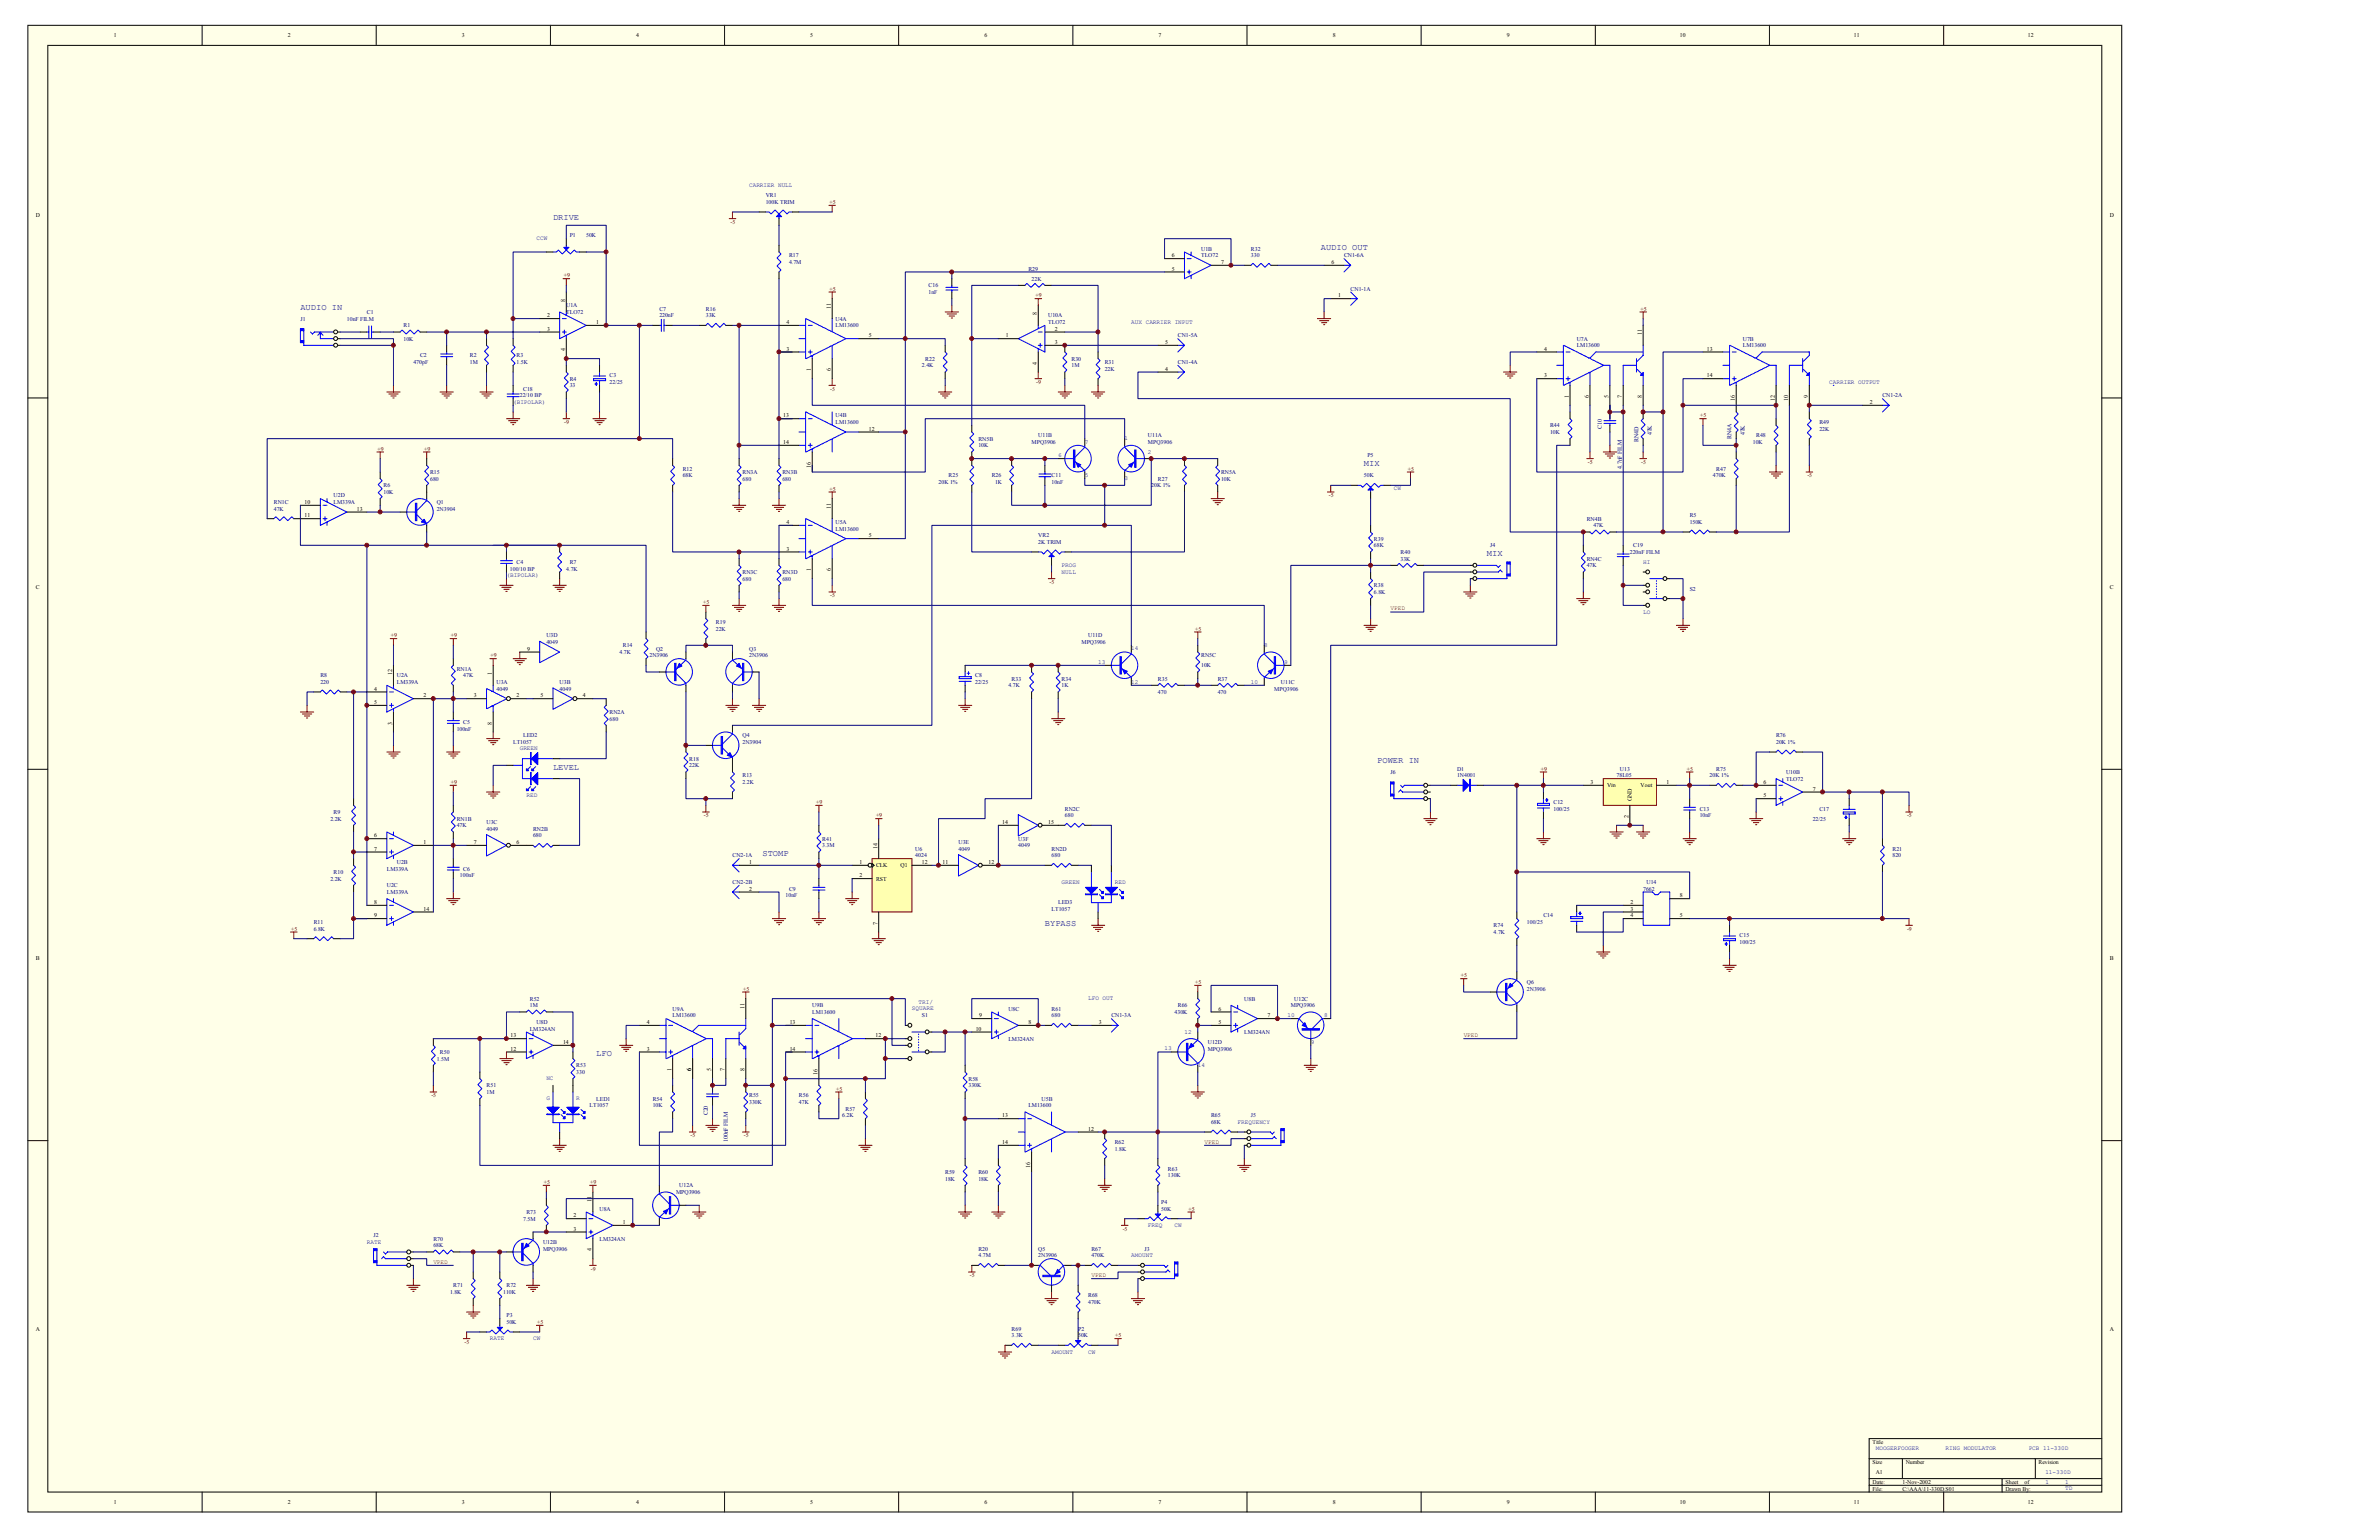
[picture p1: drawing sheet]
<svg xmlns="http://www.w3.org/2000/svg" width="432mm" height="279mm" viewBox="0 0 432 279" stroke-linecap="round" stroke-linejoin="round" font-family="sans-serif">
<defs><g id="words">
<g font-size="1.6" fill="#000080">
<text x="100.4" y="39.8">DRIVE</text>
<text x="239.7" y="45.3">AUDIO OUT</text>
<text x="54.5" y="56.2">AUDIO IN</text>
<text x="247.6" y="84.6">MIX</text>
<text x="269.9" y="100.9">MIX</text>
<text x="100.4" y="139.6">LEVEL</text>
<text x="250" y="138.4">POWER IN</text>
<text x="138.4" y="155.3">STOMP</text>
<text x="189.7" y="168">BYPASS</text>
<text x="108.2" y="191.6">LFO</text>
</g>
<g font-size="1.1">
<text x="20.6" y="6.8">1</text>
<text x="52.2" y="6.8">2</text>
<text x="83.8" y="6.8">3</text>
<text x="115.5" y="6.8">4</text>
<text x="147.1" y="6.8">5</text>
<text x="178.7" y="6.8">6</text>
<text x="210.3" y="6.8">7</text>
<text x="241.9" y="6.8">8</text>
<text x="273.5" y="6.8">9</text>
<text x="304.9" y="6.8">10</text>
<text x="336.5" y="6.8">11</text>
<text x="368.1" y="6.8">12</text>
<text x="6.5" y="39.4">D</text>
<text x="382.9" y="39.4">D</text>
<text x="212.7" y="46.7">6</text>
<text x="221.6" y="47.9">7</text>
<text x="241.7" y="47.9">6</text>
<text x="212.7" y="49.1">5</text>
<text x="242.9" y="53.9">1</text>
<text x="99.3" y="60">3</text>
<text x="99.3" y="57.6">2</text>
<text x="102.6" y="54.8" transform="rotate(-90 102.6 54.8)">8</text>
<text x="108.2" y="58.8">1</text>
<text x="142.7" y="58.8">4</text>
<text x="150.8" y="56" transform="rotate(-90 150.8 56)">11</text>
<text x="188.2" y="57.2" transform="rotate(-90 188.2 57.2)">8</text>
<text x="191.5" y="60">2</text>
<text x="102.6" y="63.7" transform="rotate(-90 102.6 63.7)">4</text>
<text x="142.7" y="63.6">3</text>
<text x="157.7" y="61.2">5</text>
<text x="182.5" y="61.2">1</text>
<text x="191.5" y="62.4">3</text>
<text x="211.5" y="62.4">5</text>
<text x="280.3" y="63.6">4</text>
<text x="298" y="60.8" transform="rotate(-90 298 60.8)">11</text>
<text x="309.8" y="63.6">13</text>
<text x="147.2" y="67.4" transform="rotate(-90 147.2 67.4)">1</text>
<text x="150.8" y="67.4" transform="rotate(-90 150.8 67.4)">6</text>
<text x="188.2" y="66.2" transform="rotate(-90 188.2 66.2)">4</text>
<text x="211.5" y="67.2">4</text>
<text x="280.3" y="68.5">3</text>
<text x="309.8" y="68.5">14</text>
<text x="142.1" y="75.7">13</text>
<text x="284.7" y="72.2" transform="rotate(-90 284.7 72.2)">1</text>
<text x="288.4" y="72.2" transform="rotate(-90 288.4 72.2)">6</text>
<text x="292" y="72.2" transform="rotate(-90 292 72.2)">5</text>
<text x="294.4" y="72.2" transform="rotate(-90 294.4 72.2)">7</text>
<text x="298" y="72.2" transform="rotate(-90 298 72.2)">8</text>
<text x="314.9" y="72.8" transform="rotate(-90 314.9 72.8)">16</text>
<text x="322.1" y="72.8" transform="rotate(-90 322.1 72.8)">12</text>
<text x="324.5" y="72.8" transform="rotate(-90 324.5 72.8)">10</text>
<text x="328.2" y="72.2" transform="rotate(-90 328.2 72.2)">9</text>
<text x="339.4" y="73.3">2</text>
<text x="142.1" y="80.5">14</text>
<text x="157.7" y="78.1">12</text>
<text x="147.2" y="84.9" transform="rotate(-90 147.2 84.9)">16</text>
<text x="55.3" y="93.9">11</text>
<text x="55.3" y="91.4">10</text>
<text x="64.8" y="92.6">13</text>
<text x="142.7" y="95.1">4</text>
<text x="150.8" y="92.3" transform="rotate(-90 150.8 92.3)">11</text>
<text x="142.7" y="99.9">3</text>
<text x="157.7" y="97.5">5</text>
<text x="6.5" y="106.8">C</text>
<text x="147.2" y="103.7" transform="rotate(-90 147.2 103.7)">1</text>
<text x="150.8" y="103.7" transform="rotate(-90 150.8 103.7)">6</text>
<text x="382.9" y="106.8">C</text>
<text x="95.7" y="118">9</text>
<text x="67.9" y="125.3">4</text>
<text x="71.2" y="122.5" transform="rotate(-90 71.2 122.5)">12</text>
<text x="89.3" y="122.5" transform="rotate(-90 89.3 122.5)">1</text>
<text x="67.9" y="127.7">5</text>
<text x="71.2" y="131.5" transform="rotate(-90 71.2 131.5)">3</text>
<text x="76.9" y="126.5">2</text>
<text x="86" y="126.5">3</text>
<text x="89.3" y="131.5" transform="rotate(-90 89.3 131.5)">8</text>
<text x="93.7" y="126.5">2</text>
<text x="98.1" y="126.5">5</text>
<text x="105.8" y="126.5">4</text>
<text x="288.7" y="142.2">3</text>
<text x="291.7" y="142.8">Vin</text>
<text x="297.8" y="142.8">Vout</text>
<text x="302.5" y="142.2">1</text>
<text x="320.1" y="142.2">6</text>
<text x="329" y="143.4">7</text>
<text x="181.9" y="149.5">14</text>
<text x="190.3" y="149.5">15</text>
<text x="295.6" y="148.4" transform="rotate(-90 295.6 148.4)">2</text>
<text x="296.2" y="145.4" transform="rotate(-90 296.2 145.4)">GND</text>
<text x="320.1" y="144.7">5</text>
<text x="67.9" y="154.3">7</text>
<text x="67.9" y="151.9">6</text>
<text x="76.9" y="153.1">1</text>
<text x="86" y="153.1">7</text>
<text x="93.7" y="153.1">6</text>
<text x="159.3" y="154" transform="rotate(-90 159.3 154)">14</text>
<text x="136" y="161.6">2</text>
<text x="136" y="156.7">1</text>
<text x="156" y="156.7">1</text>
<text x="156" y="159.2">2</text>
<text x="159" y="157.4">CLK</text>
<text x="159" y="159.8">RST</text>
<text x="163.5" y="157.4">Q1</text>
<text x="167.3" y="156.7">12</text>
<text x="171.1" y="156.7">11</text>
<text x="179.4" y="156.7">12</text>
<text x="67.9" y="166.4">9</text>
<text x="67.9" y="164">8</text>
<text x="76.9" y="165.2">14</text>
<text x="159.3" y="167.8" transform="rotate(-90 159.3 167.8)">7</text>
<text x="296" y="165.2">3</text>
<text x="296" y="164">2</text>
<text x="296" y="166.4">4</text>
<text x="304.9" y="166.4">5</text>
<text x="304.9" y="162.8">8</text>
<text x="6.5" y="174.2">B</text>
<text x="382.9" y="174.2">B</text>
<text x="117.4" y="185.8">4</text>
<text x="135.1" y="183" transform="rotate(-90 135.1 183)">11</text>
<text x="143.3" y="185.8">13</text>
<text x="177.7" y="184.6">9</text>
<text x="186.6" y="185.8">8</text>
<text x="199.4" y="185.8">3</text>
<text x="221.1" y="185.8">5</text>
<text x="221.1" y="183.3">6</text>
<text x="230.1" y="184.6">7</text>
<text x="92.7" y="190.6">12</text>
<text x="92.7" y="188.2">13</text>
<text x="102.2" y="189.4">14</text>
<text x="117.4" y="190.6">3</text>
<text x="143.3" y="190.6">14</text>
<text x="158.9" y="188.2">12</text>
<text x="177.1" y="187">10</text>
<text x="121.9" y="194.4" transform="rotate(-90 121.9 194.4)">1</text>
<text x="125.5" y="194.4" transform="rotate(-90 125.5 194.4)">6</text>
<text x="129.1" y="194.4" transform="rotate(-90 129.1 194.4)">5</text>
<text x="131.5" y="194.4" transform="rotate(-90 131.5 194.4)">7</text>
<text x="135.1" y="194.4" transform="rotate(-90 135.1 194.4)">8</text>
<text x="148.4" y="195" transform="rotate(-90 148.4 195)">16</text>
<text x="181.9" y="202.7">13</text>
<text x="181.9" y="207.5">14</text>
<text x="197.5" y="205.1">12</text>
<text x="187" y="211.9" transform="rotate(-90 187 211.9)">16</text>
<text x="104.1" y="220.9">2</text>
<text x="107.4" y="218.1" transform="rotate(-90 107.4 218.1)">11</text>
<text x="104.1" y="223.3">3</text>
<text x="107.4" y="227" transform="rotate(-90 107.4 227)">4</text>
<text x="113.1" y="222.1">1</text>
<text x="6.5" y="241.5">A</text>
<text x="382.9" y="241.5">A</text>
<text x="339.9" y="262">Title</text>
<text x="339.9" y="265.6">Size</text>
<text x="339.9" y="269.2">Date:</text>
<text x="340.5" y="267.4">A1</text>
<text x="345.3" y="269.2">1-Nov-2002</text>
<text x="345.9" y="265.6">Number</text>
<text x="364" y="269.2">Sheet</text>
<text x="367.4" y="269.2">of</text>
<text x="370" y="265.6">Revision</text>
<text x="20.6" y="272.9">1</text>
<text x="52.2" y="272.9">2</text>
<text x="83.8" y="272.9">3</text>
<text x="115.5" y="272.9">4</text>
<text x="147.1" y="272.9">5</text>
<text x="178.7" y="272.9">6</text>
<text x="210.3" y="272.9">7</text>
<text x="241.9" y="272.9">8</text>
<text x="273.5" y="272.9">9</text>
<text x="304.9" y="272.9">10</text>
<text x="336.5" y="272.9">11</text>
<text x="339.9" y="270.4">File:</text>
<text x="345.3" y="270.4">C:\AAA\11-330D.S01</text>
<text x="364" y="270.4">Drawn By:</text>
<text x="368.1" y="272.9">12</text>
</g>
<g font-size="1.1" fill="#000080">
<text x="136" y="33.9">CARRIER NULL</text>
<text x="139" y="35.8">VR1</text>
<text x="139" y="37">100K TRIM</text>
<text x="97.4" y="43.6">CCW</text>
<text x="103.4" y="43.1">P1</text>
<text x="106.4" y="43.1">50K</text>
<text x="143.2" y="46.7">R17</text>
<text x="143.2" y="47.9">4.7M</text>
<text x="218" y="45.5">U1B</text>
<text x="218" y="46.7">TLO72</text>
<text x="227.1" y="45.5">R32</text>
<text x="227.1" y="46.7">330</text>
<text x="243.9" y="46.7">CN1-6A</text>
<text x="168.6" y="52.1">C16</text>
<text x="168.6" y="53.3">1nF</text>
<text x="186.6" y="49.1">R29</text>
<text x="187.2" y="50.9">22K</text>
<text x="245.2" y="52.7">CN1-1A</text>
<text x="54.5" y="58.2">J1</text>
<text x="63" y="58.2">10nF FILM</text>
<text x="66.6" y="57">C1</text>
<text x="73.2" y="59.4">R1</text>
<text x="102.8" y="55.8">U1A</text>
<text x="102.8" y="57">TLO72</text>
<text x="119.7" y="56.3">C7</text>
<text x="119.7" y="57.6">220nF</text>
<text x="128.1" y="56.3">R16</text>
<text x="128.1" y="57.6">33K</text>
<text x="151.7" y="58.2">U4A</text>
<text x="151.7" y="59.4">LM13600</text>
<text x="190.3" y="57.6">U10A</text>
<text x="190.3" y="58.8">TLO72</text>
<text x="205.3" y="58.7">AUX CARRIER INPUT</text>
<text x="73.2" y="61.8">10K</text>
<text x="76.2" y="64.8">C2</text>
<text x="85.3" y="64.8">R2</text>
<text x="93.7" y="64.8">R3</text>
<text x="167.9" y="65.4">R22</text>
<text x="194.5" y="65.4">R30</text>
<text x="213.8" y="61.2">CN1-5A</text>
<text x="286.2" y="61.8">U7A</text>
<text x="286.2" y="63">LM13600</text>
<text x="316.3" y="61.8">U7B</text>
<text x="316.3" y="63">LM13600</text>
<text x="75" y="66">470pF</text>
<text x="85.3" y="66">1M</text>
<text x="93.7" y="66">1.5K</text>
<text x="95" y="70.9">C18</text>
<text x="103.4" y="69">R4</text>
<text x="103.4" y="70.3">33</text>
<text x="110.6" y="68.5">C3</text>
<text x="110.6" y="69.7">22/25</text>
<text x="167.3" y="66.6">2.4K</text>
<text x="194.5" y="66.6">1M</text>
<text x="200.5" y="66">R31</text>
<text x="200.5" y="67.2">22K</text>
<text x="213.8" y="66">CN1-4A</text>
<text x="332" y="69.6">CARRIER OUTPUT</text>
<text x="93.1" y="73.2">(BIPOLAR)</text>
<text x="94.3" y="72.1">22/10 BP</text>
<text x="151.7" y="75.7">U4B</text>
<text x="151.7" y="76.9">LM13600</text>
<text x="281.3" y="77.5">R44</text>
<text x="290.8" y="77.8" transform="rotate(-90 290.8 77.8)">C10</text>
<text x="330.2" y="76.9">R49</text>
<text x="341.7" y="72.1">CN1-2A</text>
<text x="177.6" y="79.9">RN5B</text>
<text x="177.6" y="81.2">10K</text>
<text x="187.2" y="80.5">MPQ3906</text>
<text x="188.4" y="79.3">U11B</text>
<text x="192.1" y="82.9">6</text>
<text x="196.9" y="80.5">7</text>
<text x="204.1" y="79.9">1</text>
<text x="208.4" y="82.3">2</text>
<text x="208.4" y="79.3">U11A</text>
<text x="208.4" y="80.5">MPQ3906</text>
<text x="248.2" y="83">P5</text>
<text x="281.3" y="78.7">10K</text>
<text x="297.4" y="80.2" transform="rotate(-90 297.4 80.2)">RN4D</text>
<text x="299.8" y="79" transform="rotate(-90 299.8 79)">47K</text>
<text x="314.3" y="79.6" transform="rotate(-90 314.3 79.6)">RN4A</text>
<text x="316.7" y="79" transform="rotate(-90 316.7 79)">47K</text>
<text x="318.2" y="80.5">10K</text>
<text x="318.7" y="79.3">R48</text>
<text x="330.2" y="78.1">22K</text>
<text x="69.6" y="88.4">R6</text>
<text x="69.6" y="89.6">10K</text>
<text x="78.1" y="86">R15</text>
<text x="78.1" y="87.2">680</text>
<text x="123.9" y="85.4">R12</text>
<text x="123.9" y="86.6">68K</text>
<text x="134.8" y="86">RN3A</text>
<text x="134.8" y="87.2">680</text>
<text x="142" y="86">RN3B</text>
<text x="142" y="87.2">680</text>
<text x="170.3" y="87.8">20K 1%</text>
<text x="172.2" y="86.6">R25</text>
<text x="180" y="86.6">R26</text>
<text x="180.6" y="87.8">1K</text>
<text x="190.9" y="86.6">C11</text>
<text x="190.9" y="87.8">10nF</text>
<text x="196.9" y="86.6">5</text>
<text x="204.1" y="87.1">3</text>
<text x="209" y="88.4">20K 1%</text>
<text x="210.2" y="87.2">R27</text>
<text x="221.6" y="86">RN5A</text>
<text x="221.6" y="87.2">10K</text>
<text x="247.6" y="86.6">50K</text>
<text x="253" y="89">CW</text>
<text x="294.4" y="85" transform="rotate(-90 294.4 85)">4.7nF FILM</text>
<text x="310.9" y="86.6">470K</text>
<text x="311.5" y="85.4">R47</text>
<text x="49.7" y="91.4">RN1C</text>
<text x="49.7" y="92.6">47K</text>
<text x="60.6" y="90.2">U2D</text>
<text x="60.6" y="91.4">LM339A</text>
<text x="79.3" y="91.4">Q1</text>
<text x="79.3" y="92.6">2N3904</text>
<text x="151.7" y="95.1">U5A</text>
<text x="288" y="94.4">RN4B</text>
<text x="289.2" y="95.7">47K</text>
<text x="306.7" y="93.9">R5</text>
<text x="306.7" y="95.1">150K</text>
<text x="151.7" y="96.3">LM13600</text>
<text x="188.4" y="97.5">VR2</text>
<text x="188.4" y="98.7">2K TRIM</text>
<text x="249.4" y="98.1">R39</text>
<text x="249.4" y="99.3">68K</text>
<text x="254.2" y="100.5">R40</text>
<text x="254.2" y="101.7">33K</text>
<text x="270.5" y="99.3">J4</text>
<text x="288" y="101.7">RN4C</text>
<text x="295.8" y="100.5">220nF FILM</text>
<text x="296.4" y="99.3">C19</text>
<text x="91.9" y="104.7">(BIPOLAR)</text>
<text x="92.5" y="103.5">100/10 BP</text>
<text x="93.7" y="102.3">C4</text>
<text x="102.8" y="103.5">4.7K</text>
<text x="103.4" y="102.3">R7</text>
<text x="134.8" y="104.1">RN3C</text>
<text x="134.8" y="105.3">680</text>
<text x="142" y="104.1">RN3D</text>
<text x="142" y="105.3">680</text>
<text x="192.7" y="104.1">NULL</text>
<text x="192.7" y="102.9">PROG</text>
<text x="249.4" y="106.6">R38</text>
<text x="249.4" y="107.8">6.8K</text>
<text x="288" y="102.9">47K</text>
<text x="298.2" y="102.3">HI</text>
<text x="306.7" y="107.1">S2</text>
<text x="129.9" y="113.2">R19</text>
<text x="298.2" y="111.3">LO</text>
<text x="99.2" y="115.6">U3D</text>
<text x="99.2" y="116.8">4049</text>
<text x="112.4" y="118.6">4.7K</text>
<text x="113.1" y="117.4">R14</text>
<text x="117.9" y="119.3">2N3906</text>
<text x="119.1" y="118">Q2</text>
<text x="129.9" y="114.4">22K</text>
<text x="136" y="118">Q3</text>
<text x="136" y="119.3">2N3906</text>
<text x="196.3" y="116.8">MPQ3906</text>
<text x="197.5" y="115.6">U11D</text>
<text x="205.3" y="118">14</text>
<text x="218" y="119.3">RN5C</text>
<text x="229.5" y="117.4">8</text>
<text x="58.1" y="122.9">R8</text>
<text x="58.1" y="124.1">220</text>
<text x="72" y="122.9">U2A</text>
<text x="72" y="124.1">LM339A</text>
<text x="82.9" y="121.7">RN1A</text>
<text x="84.1" y="122.9">47K</text>
<text x="90.1" y="124.1">U3A</text>
<text x="90.1" y="125.3">4049</text>
<text x="101.6" y="124.1">U3B</text>
<text x="101.6" y="125.3">4049</text>
<text x="177" y="122.9">C8</text>
<text x="177" y="124.1">22/25</text>
<text x="183" y="124.7">4.7K</text>
<text x="183.6" y="123.5">R33</text>
<text x="192.7" y="123.5">R34</text>
<text x="192.7" y="124.7">1K</text>
<text x="199.3" y="120.4">13</text>
<text x="205.3" y="124">12</text>
<text x="210.2" y="123.5">R35</text>
<text x="210.2" y="125.9">470</text>
<text x="218" y="121.1">10K</text>
<text x="221" y="123.5">R37</text>
<text x="221" y="125.9">470</text>
<text x="227.1" y="124">10</text>
<text x="231.3" y="125.3">MPQ3906</text>
<text x="232.5" y="124.1">U11C</text>
<text x="233.1" y="120.4">9</text>
<text x="84.1" y="131.3">C5</text>
<text x="110.6" y="129.5">RN2A</text>
<text x="110.6" y="130.7">680</text>
<text x="82.9" y="132.5">100nF</text>
<text x="93.1" y="135">LT1057</text>
<text x="94.3" y="136.1">GREEN</text>
<text x="95" y="133.8">LED2</text>
<text x="125.1" y="138">R18</text>
<text x="134.8" y="133.8">Q4</text>
<text x="134.8" y="135">2N3904</text>
<text x="322.4" y="133.8">R76</text>
<text x="322.4" y="135">20K 1%</text>
<text x="125.1" y="139.2">22K</text>
<text x="134.8" y="141">R13</text>
<text x="134.8" y="142.2">2.2K</text>
<text x="252.4" y="140.4">J6</text>
<text x="264.5" y="139.8">D1</text>
<text x="264.5" y="141">1N4001</text>
<text x="293.4" y="141">78L05</text>
<text x="294" y="139.8">U13</text>
<text x="310.3" y="141">20K 1%</text>
<text x="311.5" y="139.8">R75</text>
<text x="324.2" y="140.4">U10B</text>
<text x="324.2" y="141.6">TLO72</text>
<text x="60" y="148.9">2.2K</text>
<text x="60.6" y="147.7">R9</text>
<text x="82.9" y="148.9">RN1B</text>
<text x="88.3" y="149.5">U3C</text>
<text x="95.5" y="144.6">RED</text>
<text x="193.3" y="147.1">RN2C</text>
<text x="193.3" y="148.3">680</text>
<text x="282" y="145.9">C12</text>
<text x="282" y="147.1">100/25</text>
<text x="308.5" y="147.1">C13</text>
<text x="308.5" y="148.3">10nF</text>
<text x="329" y="148.9">22/25</text>
<text x="330.2" y="147.1">C17</text>
<text x="82.9" y="150.1">47K</text>
<text x="88.3" y="150.7">4049</text>
<text x="96.8" y="150.7">RN2B</text>
<text x="96.8" y="151.9">680</text>
<text x="132.9" y="155.5">CN2-1A</text>
<text x="149.2" y="152.5">R41</text>
<text x="149.2" y="153.7">3.3M</text>
<text x="166.1" y="154.3">U6</text>
<text x="166.1" y="155.5">4024</text>
<text x="174" y="153.1">U3E</text>
<text x="174" y="154.3">4049</text>
<text x="184.8" y="152.5">U3F</text>
<text x="184.8" y="153.7">4049</text>
<text x="190.9" y="154.3">RN2D</text>
<text x="190.9" y="155.5">680</text>
<text x="343.5" y="154.3">R21</text>
<text x="343.5" y="155.5">820</text>
<text x="60" y="159.8">2.2K</text>
<text x="60.6" y="158.6">R10</text>
<text x="70.2" y="157.9">LM339A</text>
<text x="70.2" y="161">U2C</text>
<text x="72" y="156.7">U2B</text>
<text x="83.5" y="159.2">100nF</text>
<text x="84.1" y="157.9">C6</text>
<text x="132.9" y="160.4">CN2-2B</text>
<text x="143.2" y="161.6">C9</text>
<text x="192.7" y="160.3">GREEN</text>
<text x="202.3" y="160.3">RED</text>
<text x="298.2" y="161.6">7662</text>
<text x="298.9" y="160.4">U14</text>
<text x="56.9" y="167.6">R11</text>
<text x="70.2" y="162.2">LM339A</text>
<text x="142.6" y="162.8">10nF</text>
<text x="190.9" y="165.2">LT1057</text>
<text x="192.1" y="164">LED3</text>
<text x="277.1" y="167.6">100/25</text>
<text x="280.1" y="166.4">C14</text>
<text x="56.9" y="168.8">6.8K</text>
<text x="271.1" y="168.2">R74</text>
<text x="271.1" y="169.4">4.7K</text>
<text x="315.7" y="170.1">C15</text>
<text x="315.7" y="171.3">100/25</text>
<text x="277.1" y="178.5">Q6</text>
<text x="277.1" y="179.7">2N3906</text>
<text x="96.2" y="181.5">R52</text>
<text x="96.2" y="182.8">1M</text>
<text x="97.4" y="185.8">U8D</text>
<text x="122.1" y="183.3">U9A</text>
<text x="122.1" y="184.6">LM13600</text>
<text x="147.4" y="182.8">U9B</text>
<text x="147.4" y="184">LM13600</text>
<text x="165.5" y="183.3">SQUARE</text>
<text x="166.7" y="182.1">TRI/</text>
<text x="167.3" y="184.6">S1</text>
<text x="183" y="183.3">U8C</text>
<text x="190.9" y="183.3">R61</text>
<text x="190.9" y="184.6">680</text>
<text x="197.5" y="181.5">LFO OUT</text>
<text x="201.7" y="184.6">CN1-3A</text>
<text x="213.2" y="184">430K</text>
<text x="213.8" y="182.8">R66</text>
<text x="225.8" y="181.5">U8B</text>
<text x="233.7" y="184.5">10</text>
<text x="234.3" y="182.8">MPQ3906</text>
<text x="234.9" y="181.5">U12C</text>
<text x="240.3" y="184.5">8</text>
<text x="79.9" y="191.2">R50</text>
<text x="96.2" y="187">LM324AN</text>
<text x="183" y="188.8">LM324AN</text>
<text x="211.4" y="190.6">13</text>
<text x="215" y="187.5">12</text>
<text x="219.2" y="189.4">U12D</text>
<text x="219.2" y="190.6">MPQ3906</text>
<text x="225.8" y="187.6">LM324AN</text>
<text x="237.9" y="189.4">9</text>
<text x="79.3" y="192.4">1.5M</text>
<text x="88.3" y="197.3">R51</text>
<text x="99.2" y="196">NC</text>
<text x="104.6" y="193.6">R53</text>
<text x="104.6" y="194.8">330</text>
<text x="175.8" y="196">R58</text>
<text x="175.8" y="197.3">330K</text>
<text x="217.4" y="193.6">14</text>
<text x="88.3" y="198.5">1M</text>
<text x="99.2" y="199.6">G</text>
<text x="104.6" y="199.6">R</text>
<text x="107" y="200.9">LT1057</text>
<text x="108.2" y="199.7">LED1</text>
<text x="118.5" y="199.7">R54</text>
<text x="118.5" y="200.9">10K</text>
<text x="128.5" y="202.4" transform="rotate(-90 128.5 202.4)">C20</text>
<text x="136" y="199.1">R55</text>
<text x="136" y="200.3">330K</text>
<text x="145" y="199.1">R56</text>
<text x="145" y="200.3">47K</text>
<text x="152.9" y="202.7">6.2K</text>
<text x="153.5" y="201.5">R57</text>
<text x="186.6" y="200.9">LM13600</text>
<text x="189.1" y="199.7">U5B</text>
<text x="219.8" y="202.7">R65</text>
<text x="219.8" y="203.9">68K</text>
<text x="224.6" y="203.9">FREQUENCY</text>
<text x="227.1" y="202.7">J5</text>
<text x="132.1" y="207.2" transform="rotate(-90 132.1 207.2)">100nF FILM</text>
<text x="202.3" y="207.5">R62</text>
<text x="202.3" y="208.7">1.8K</text>
<text x="123.3" y="215.4">U12A</text>
<text x="171.6" y="213">R59</text>
<text x="171.6" y="214.2">18K</text>
<text x="177.6" y="213">R60</text>
<text x="177.6" y="214.2">18K</text>
<text x="212" y="212.4">R63</text>
<text x="212" y="213.6">130K</text>
<text x="95" y="221.4">7.5M</text>
<text x="95.5" y="220.2">R73</text>
<text x="108.8" y="219.6">U8A</text>
<text x="122.7" y="216.6">MPQ3906</text>
<text x="210.8" y="218.4">P4</text>
<text x="210.8" y="219.6">50K</text>
<text x="66.6" y="225.6">RATE</text>
<text x="67.8" y="224.5">J2</text>
<text x="78.7" y="225.1">R70</text>
<text x="78.7" y="226.3">68K</text>
<text x="98.6" y="225.7">U12B</text>
<text x="98.6" y="226.9">MPQ3906</text>
<text x="108.8" y="225.1">LM324AN</text>
<text x="177.6" y="226.9">R20</text>
<text x="188.4" y="226.9">Q5</text>
<text x="198.1" y="226.9">R67</text>
<text x="207.8" y="226.9">J3</text>
<text x="208.4" y="222.6">FREQ</text>
<text x="213.2" y="222.6">CW</text>
<text x="82.3" y="233.6">R71</text>
<text x="91.9" y="233.6">R72</text>
<text x="177.6" y="228.1">4.7M</text>
<text x="188.4" y="228.1">2N3906</text>
<text x="198.1" y="228.1">470K</text>
<text x="205.3" y="228">AMOUNT</text>
<text x="81.7" y="234.8">1.8K</text>
<text x="91.3" y="234.8">110K</text>
<text x="91.9" y="239">P3</text>
<text x="197.5" y="235.4">R68</text>
<text x="197.5" y="236.6">470K</text>
<text x="88.9" y="243.2">RATE</text>
<text x="91.9" y="240.2">50K</text>
<text x="96.8" y="243.2">CW</text>
<text x="183.6" y="241.4">R69</text>
<text x="183.6" y="242.6">3.3K</text>
<text x="190.9" y="245.6">AMOUNT</text>
<text x="195.7" y="241.4">P2</text>
<text x="195.7" y="242.6">50K</text>
<text x="197.5" y="245.6">CW</text>
<text x="340.5" y="263.1">MOOGERFOOGER</text>
<text x="353.1" y="263.1">RING MODULATOR</text>
<text x="368.2" y="263.1">PCB 11-330D</text>
<text x="371.2" y="269.2">1</text>
<text x="371.2" y="267.4">11-330D</text>
<text x="374.9" y="269.2">1</text>
<text x="374.9" y="270.4">TD</text>
</g>
<g font-size="1.1" fill="#800000">
<text x="132.6" y="40.6">-5</text>
<text x="150.6" y="37">+5</text>
<text x="102.3" y="50.3">+9</text>
<text x="150.6" y="52.7">+5</text>
<text x="188" y="53.9">+9</text>
<text x="297.8" y="56.3">+5</text>
<text x="150.7" y="70.9">-5</text>
<text x="188.1" y="69.7">-9</text>
<text x="102.4" y="76.9">-9</text>
<text x="308.6" y="75.7">+5</text>
<text x="68.5" y="81.7">+9</text>
<text x="77" y="81.7">+9</text>
<text x="150.6" y="89">+5</text>
<text x="255.5" y="85.4">+5</text>
<text x="288.2" y="84.2">-5</text>
<text x="297.9" y="84.2">-5</text>
<text x="328" y="86.6">-5</text>
<text x="241.2" y="90.2">-5</text>
<text x="190.5" y="105.9">-5</text>
<text x="127.7" y="109.6">+5</text>
<text x="150.7" y="108.4">-5</text>
<text x="252.4" y="110.7">VPED</text>
<text x="71" y="115.6">+9</text>
<text x="81.8" y="115.6">+9</text>
<text x="89" y="119.3">+9</text>
<text x="216.9" y="114.4">+5</text>
<text x="81.8" y="142.2">+9</text>
<text x="279.7" y="139.8">+9</text>
<text x="306.2" y="139.8">+5</text>
<text x="127.8" y="148.3">-5</text>
<text x="148.1" y="145.9">+9</text>
<text x="159" y="148.3">+9</text>
<text x="346.1" y="148.3">-5</text>
<text x="52.9" y="168.8">+5</text>
<text x="346.1" y="168.8">-9</text>
<text x="134.9" y="179.7">+5</text>
<text x="216.9" y="178.5">+5</text>
<text x="265.2" y="177.3">+5</text>
<text x="265.7" y="188.2">VPED</text>
<text x="151.8" y="197.9">+5</text>
<text x="78.3" y="199.1">-5</text>
<text x="125.3" y="206.3">-5</text>
<text x="135" y="206.3">-5</text>
<text x="218.6" y="207.5">VPED</text>
<text x="98.7" y="214.8">+5</text>
<text x="107.1" y="214.8">+9</text>
<text x="215.7" y="219.6">+5</text>
<text x="203.8" y="223.3">-5</text>
<text x="78.7" y="229.3">VPED</text>
<text x="107.3" y="230.5">-9</text>
<text x="176" y="231.7">-5</text>
<text x="198.1" y="231.7">VPED</text>
<text x="84.3" y="243.8">-5</text>
<text x="97.5" y="240.2">+5</text>
<text x="202.4" y="242.6">+5</text>
</g>
</g></defs>
<path d="M5.1 4.6h380v269.7h-380z" fill="#ffffe8"/>
<g fill="none" stroke="#000" stroke-width=".18">
<path d="M5.1 4.6h380v269.7h-380zM8.7 8.2h372.8v262.5h-372.8zM36.7 4.6v3.6M68.3 4.6v3.6M99.9 4.6v3.6M131.5 4.6v3.6M163.1 4.6v3.6M194.7 4.6v3.6M226.3 4.6v3.6M257.9 4.6v3.6M289.6 4.6v3.6M321.2 4.6v3.6"/>
<path d="M352.8 4.6v3.6M98 57.8h3.6M102.8 53v3.6M106.4 59h3.6M118.5 59h1.2M120.9 59h1.2M126.9 59h1.2M131.7 59h1.2M188.4 55.4v3.6M211.4 49.3h3.6M211.4 46.9h3.6M219.8 48.1h3.6"/>
<path d="M240.3 48.1h3.6M5.1 72.2h3.6M93.1 69.9v1.2M93.1 72.3v1.2M98 60.2h3.6M102.8 61.4v3.7M181.2 61.4h3.6M188.4 63.9v3.6M189.7 62.7h3.6M189.7 60.2h3.6M298.2 74.7v1.3M298.2 79.6v1.2"/>
<path d="M315.1 73.5v1.2M315.1 78.4v1.2M381.5 72.2h3.6M72.6 92.9h1.2M77.4 83.2v1.2M77.4 88.1v2.4M77.4 95.3v1.2M122.1 83.2v1.2M122.1 88.1v1.2M134.2 83.2v1.2M134.2 88.1v1.2M141.4 83.2v1.2"/>
<path d="M141.4 88.1v1.2M189.7 84.4v1.2M189.7 86.8v1.3M287.4 98.9v1.2M287.4 96.5h1.2M292.2 96.5h1.2M294.6 98.9v1.2M91.9 100.1v1.3M91.9 102.6v1.2M117.3 114.7v1.2M117.3 119.5v1.2M134.2 101.4v1.2"/>
<path d="M134.2 106.2v1.2M141.4 101.4v1.2M141.4 106.2v1.2M187.2 100.1h1.2M190.9 101.4v1.2M193.3 100.1h1.2M287.4 103.8v1.2M294.6 101.4v1.2M5.1 139.6h3.6M321.2 136.4h1.2M326 136.4h1.2M381.5 139.6h3.6"/>
<path d="M134.2 157h3.6M280.1 143.7v1.2M280.1 147.3v1.2M306.7 144.9v1.2M306.7 147.3v1.2M310.3 142.5h1.2M315.1 142.5h1.2M318.7 144.9h3.7M318.7 142.5h3.7M327.2 143.7h3.6M341.7 152.2v1.2M341.7 157v1.2"/>
<path d="M134.2 161.8h3.6M275.3 165.5v1.2M275.3 170.3v1.2M198.1 186h3.6M5.1 206.9h3.6M381.5 206.9h3.6M176.4 229.6h1.2M181.2 229.6h1.2M36.7 270.7v3.6M68.3 270.7v3.6M99.9 270.7v3.6M131.5 270.7v3.6"/>
<path d="M163.1 270.7v3.6M194.7 270.7v3.6M226.3 270.7v3.6M257.9 270.7v3.6M289.6 270.7v3.6M321.2 270.7v3.6M339.3 264.6h42.2M339.3 268.3h42.2M339.3 269.5h42.2M345.3 264.6v3.7M352.8 270.7v3.6M363.4 268.3v2.4"/>
<path d="M369.4 264.6v3.7M381.5 261h-42.2v9.7"/>
</g>
<g fill="none" stroke="#800000" stroke-width=".18">
<path d="M150.5 53h1.2M151 53v1.2M150.5 69.9h1.2M151 68.7v1.2M76.9 82h1.2M77.4 82v1.2M132.9 91.7h2.5M133.3 92.1h1.7M133.7 92.4h.9M134 92.8h.3M134.2 90.5v1.2M90.7 106.2h2.4"/>
<path d="M91.1 106.6h1.7M91.5 106.9h.9M91.8 107.3h.3M91.9 105v1.2M93.1 119.5h2.4M93.5 119.9h1.7M94.3 118.3v1.2M100.4 106.2h2.4M100.7 106.6h1.7M101.1 106.9h1M101.5 107.3h.2M101.6 105v1.2"/>
<path d="M127.5 109.8h1.2M128.1 109.8v1.2M190.3 105h1.2M190.9 103.8v1.2M70.2 136.4h2.4M70.6 136.8h1.7M71 137.2h.9M71.3 137.5h.2M71.4 135.2v1.2M81.1 136.4h2.4M81.4 136.8h1.7M81.8 137.2h1"/>
<path d="M82.2 137.5h.2M82.3 135.2v1.2M88.3 134h2.4M88.7 134.4h1.7M89 134.7h1M89.4 135.1h.2M89.5 132.8v1.2M93.9 120.2h.9M94.2 120.6h.3M174 128h2.4M174.3 128.3h1.7M174.7 128.7h1"/>
<path d="M175.1 129.1h.2M175.2 126.8v1.2M88.3 143.7h2.4M88.7 144.1h1.7M89 144.4h1M89.4 144.8h.2M89.5 142.5v1.2M127.5 147.3h1.2M128.1 146.1v1.2M258.4 148.5h2.4M258.8 148.9h1.7M259.1 149.2h1"/>
<path d="M259.5 149.6h.3M259.6 147.3v1.2M278.9 152.2h2.4M279.3 152.5h1.7M279.7 152.9h.9M280 153.2h.3M280.1 150.9v1.3M292.2 150.9h2.4M292.6 151.3h1.7M292.9 151.7h1M293.3 152h.2M293.4 149.7v1.2"/>
<path d="M297 150.9h2.4M297.4 151.3h1.7M297.8 151.7h.9M298.1 152h.3M298.2 149.7v1.2M305.5 152.2h2.4M305.8 152.5h1.7M306.1 140.1h1.2M306.2 152.9h1M306.6 153.2h.2M306.7 140.1v1.2M306.7 150.9v1.3"/>
<path d="M317.5 148.5h2.5M317.9 148.9h1.7M318.3 149.2h.9M318.6 149.6h.3M318.7 147.3v1.2M345.9 147.3h1.2M346.5 146.1v1.2M81.1 163h2.4M81.4 163.4h1.7M81.8 163.8h1M82.2 164.1h.2M82.3 161.8v1.2"/>
<path d="M140.2 166.7h2.4M140.5 167h1.7M140.9 167.4h1M141.3 167.8h.2M141.4 165.5v1.2M147.4 166.7h2.4M147.8 167h1.7M148.1 167.4h1M148.5 167.8h.3M148.6 165.5v1.2M153.5 163h2.4M153.8 163.4h1.7"/>
<path d="M154.2 163.8h1M154.6 164.1h.2M154.7 161.8v1.2M158.3 170.3h2.4M158.6 170.7h1.7M159 171h1M159.4 171.4h.2M159.5 169.1v1.2M198.1 167.9h2.4M198.5 168.3h1.7M198.8 168.6h1M199.2 169h.2"/>
<path d="M199.3 166.7v1.2M216.2 198.1h2.4M216.6 198.5h1.6M216.9 198.8h1M217.3 199.2h.2M217.4 196.9v1.2M100.4 207.8h2.4M100.7 208.2h1.7M101.1 208.5h1M101.5 208.9h.2M101.6 206.6v1.2M95.5 233.2h2.5"/>
<path d="M95.9 233.6h1.7M96.3 233.9h.9M96.6 234.3h.3M96.8 232v1.2M175.8 230.8h1.2M176.4 229.6v1.2"/>
</g>
<g fill="none" stroke="#00f" stroke-width=".18">
<path d="M101.6 56.6l4.8 2.4-4.8 2.4zM102.1 57.8h.7M102.4 59.9v.7M102.8 56.6v.6M119.7 59h.3M120 57.9v2.2M120.5 59h.4M120.5 57.9v2.2M128.1 59l.4-.3 .7 .7 .7-.7 .8 .7 .7-.7 .3 .3M188.4 59v.6M215 45.7l4.8 2.4-4.8 2.5zM215.5 46.9h.7"/>
<path d="M215.5 49.3h.7M215.8 49v.7M216.2 45.7v.6M216.2 50v.6M243.9 46.9l1.3 1.2M243.9 48.1h1.3M245.2 48.1l-1.3 1.2M92.1 72h2.1M92.1 71.5h2.1M93.1 71.1v.4M93.1 72v.3M102.1 60.2h.7"/>
<path d="M102.8 60.8v.6M184.8 61.4l4.9-2.4v4.9zM188.4 63.3v.6M188.4 60.2h.8M188.4 62.7h.8M188.8 62.3v.7M298.2 76l-.3 .3 .7 .7-.7 .8 .7 .7-.7 .7 .3 .4M315.1 74.7l.4 .4-.7 .7 .7 .8-.7 .7 .7 .7-.4 .4M73.8 92.9h1.8M75.6 93.4l1.1 1.1M77.4 84.4l.4 .4-.7 .7 .7 .7-.7 .8 .7 .7-.4 .4M77.4 90.5v.3l-1.8 1.8"/>
<path d="M77.4 95.1v.2M122.1 84.4l.3 .4-.7 .7 .7 .7-.7 .8 .7 .7-.3 .4M134.2 84.4l.3 .4-.7 .7 .7 .7-.7 .8 .7 .7-.3 .4M141.4 84.4l.4 .4-.8 .7 .8 .7-.8 .8 .8 .7-.4 .4M188.6 86.5h2.2M188.6 86h2.2M189.7 85.6v.4M189.7 86.5v.3M288.6 96.5l.3 .4 .8-.7 .7 .7 .7-.7 .7 .7 .4-.4M90.8 102.2h2.2M90.8 101.7h2.2M91.9 101.4v.3"/>
<path d="M91.9 102.2v.4M117.3 115.9l.3 .3-.7 .8 .7 .7-.7 .7 .7 .7-.3 .4M134.2 102.6l.3 .3-.7 .8 .7 .7-.7 .7 .7 .7-.3 .4M141.4 102.6l.4 .3-.8 .8 .8 .7-.8 .7 .8 .7-.4 .4M188.4 100.1h.7l.3 .4 .7-.7 .8 .7 .7-.7 .7 .7 .4-.4h.6M190.9 100.5v.9M287.4 100.1l.3 .4-.7 .7 .7 .8-.7 .7 .7 .7-.3 .4M293.5 101h2.2M293.5 100.5h2.2M294.6 100.1v.4M294.6 101v.4M322.4 136.4l.3-.3 .7 .7 .8-.7 .7 .7 .7-.7 .4 .3"/>
<path d="M132.9 157l1.3 1.2M132.9 157h1.3M134.2 155.8l-1.3 1.2M279.1 145.8h2.1v.3h-2.1zM279.1 146.6h2.1M280.1 144.9v.9M280.1 146.6v.7M280.5 145.1h.5M280.8 144.9v.5M305.6 147h2.2M305.6 146.5h2.2M306.7 146.1v.4"/>
<path d="M306.7 147v.3M311.5 142.5l.4-.4 .7 .8 .7-.8 .7 .8 .8-.8 .3 .4M322.4 141.3l4.8 2.4-4.8 2.4zM322.9 142.5h.7M322.9 144.9h.7M323.2 144.5v.8M323.6 141.3v.6M323.6 145.5v.6M341.7 153.4l.3 .3-.7 .8 .7 .7-.7 .7 .7 .7-.3 .4M132.9 161.8l1.3 1.2M132.9 161.8h1.3M134.2 160.6l-1.3 1.2"/>
<path d="M275.3 166.7l.4 .3-.7 .8 .7 .7-.7 .7 .7 .7-.4 .4M201.7 184.8l1.2 1.2M201.7 186h1.2M202.9 186l-1.2 1.2M177.6 229.6l.3-.4 .8 .7 .7-.7 .7 .7 .7-.7 .4 .4"/>
<circle cx="76.2" cy="92.9" r="2.41"/>
</g>
<g fill="#00f" stroke="#00f" stroke-width=".18">
<path d="M190.4 101l.5-.5 .4 .5z" fill-rule="evenodd"/>
<path d="M76.5 94.7l.5-.5 .4 .9z" fill-rule="evenodd"/>
</g>
<path d="M75.4 91.3h.2v3.2h-.2z" fill="#00f" stroke="#00f" stroke-width=".18"/>
<path d="M291 141.3h9.7v4.8h-9.7z" fill="#ffffb0" stroke="#800000" stroke-width=".18"/>
<g fill="none" stroke="#000" stroke-width=".18">
<path d="M99.2 45.7h1.2M102.8 43.3v1.2M105.2 45.7h1.2M225.8 48.1h1.3M230.7 48.1h1.2M65.4 60.2h1.2M67.8 60.2h1.2M71.4 60.2h1.2M76.2 60.2h1.2M81.1 62.7v1.2M81.1 65.1v1.2M88.3 61.4v1.3"/>
<path d="M88.3 66.3v1.2M93.1 61.4v1.3M93.1 66.3v1.2M102.8 66.3v1.2M102.8 71.1v1.2M108.8 66.3v1.2M108.8 69.9v1.2M245.2 88.1h1.2M248.8 89.3v1.2M248.8 95.3v1.2M251.2 88.1h1.2M94.3 118.3h3.7"/>
<path d="M248.8 100.1v1.3M248.8 103.8v1.2M248.8 108.6v1.2M252.4 102.6h1.2M257.2 102.6h1.2M56.9 125.5h1.2M61.8 125.5h1.2M66.6 128h3.6M66.6 125.5h3.6M71.4 120.7v3.6M71.4 129.2v3.6M75 126.8h3.7"/>
<path d="M82.3 129.2v1.2M82.3 131.6v1.2M84.7 126.8h3.6M89.5 120.7v3.6M89.5 129.2v3.6M91.9 138.9h1.2M92.7 126.8h2.8M96.8 126.8h3.6M100.4 137.6h1.2M104.7 126.8h2.9M187.2 120.7v1.2M187.2 125.5v1.3"/>
<path d="M192.1 120.7v1.2M192.1 125.5v1.3M209 124.3h1.2M213.8 124.3h1.2M219.8 124.3h1.2M224.6 124.3h1.2M64.2 144.9v1.2M64.2 149.7v1.2M64.2 155.8v1.2M66.6 154.6h3.6M66.6 152.2h3.6M75 153.4h3.7"/>
<path d="M82.3 155.8v1.2M82.3 158.2v1.2M84.7 153.4h3.6M92.7 153.4h2.8M100.4 141.3h1.2M148.6 149.7v1.2M148.6 154.6v1.2M148.6 159.4v1.2M170.3 157h3.7M178.3 157h2.9M181.2 149.7h3.6M189.2 149.7h2.9"/>
<path d="M198.1 157v1.2M201.7 157v1.2M287.4 142.5h3.6M295.8 146.1v3.6M300.7 142.5h3.6M55.7 170.3h1.2M60.6 170.3h1.2M64.2 160.6v1.2M66.6 166.7h3.6M66.6 164.3h3.6M75 165.5h3.7M148.6 161.8v1.2"/>
<path d="M199.3 165.5v1.2M286.2 164.3v1.2M286.2 167.9v1.2M294.6 166.7h3.6M294.6 164.3h3.6M294.6 165.5h3.6M303.1 166.7h3.6M303.1 163h3.6M313.9 167.9v1.2M313.9 171.5v1.2"/>
<circle cx="92.3" cy="126.7" r=".36"/>
<circle cx="104.4" cy="126.7" r=".36"/>
<circle cx="92.3" cy="153.4" r=".35"/>
<circle cx="177.9" cy="157" r=".35"/>
<circle cx="188.8" cy="149.7" r=".35"/>
</g>
<g fill="none" stroke="#800000" stroke-width=".18">
<path d="M102.2 50.6h1.2M102.8 50.6v1.2M239.1 57.8h2.4M239.5 58.2h1.7M239.8 58.5h1M240.2 58.9h.3M240.3 56.6v1.2M70.2 71.1h2.4M70.6 71.5h1.7M71 71.8h.9M71.3 72.2h.2M71.4 69.9v1.2"/>
<path d="M79.9 71.1h2.4M80.2 71.5h1.7M80.6 71.8h1M81 72.2h.2M81.1 69.9v1.2M87.1 71.1h2.4M87.5 71.5h1.7M87.8 71.8h1M88.2 72.2h.2M88.3 69.9v1.2M91.9 76h2.4M92.3 76.3h1.7"/>
<path d="M92.7 76.7h.9M93 77h.3M93.1 74.7v1.3M102.2 76h1.2M102.8 74.7v1.3M107.6 76h2.4M108 76.3h1.7M108.4 76.7h.9M108.7 77h.2M108.8 74.7v1.3M240.9 89.3h1.2M241.5 88.1v1.2"/>
<path d="M255.4 85.6h1.2M256 85.6v1.2M70.8 115.9h1.2M71.4 115.9v1.2M81.7 115.9h1.2M82.3 115.9v1.2M88.9 119.5h1.2M89.5 119.5v1.2M216.8 114.7h1.2M217.4 114.7v1.2M247.6 113.5h2.4M247.9 113.8h1.7"/>
<path d="M248.3 114.2h1M248.7 114.5h.2M248.8 112.2v1.3M265.7 107.4h2.4M266 107.8h1.7M266.4 108.1h1M266.8 108.5h.2M266.9 106.2v1.2M54.5 129.2h2.4M54.9 129.5h1.7M55.3 129.9h.9M55.6 130.3h.3"/>
<path d="M55.7 128v1.2M190.9 130.4h2.4M191.2 130.7h1.7M191.6 131.1h1M192 131.5h.2M192.1 129.2v1.2M81.7 142.5h1.2M82.3 142.5v1.2M148 146.1h1.2M148.6 146.1v1.2M52.7 169.1h1.2M53.3 169.1v1.2"/>
<path d="M289.8 172.7h2.4M290.2 173.1h1.6M290.5 173.4h1M290.9 173.8h.2M291 171.5v1.2M312.7 175.1h2.4M313.1 175.5h1.7M313.4 175.9h1M313.8 176.2h.2M313.9 173.9v1.2M345.9 167.9h1.2M346.5 166.7v1.2"/>
</g>
<g fill="none" stroke="#00f" stroke-width=".18">
<path d="M67 59.1v2.2M67.4 59.1v2.2M100.4 45.7h.6l.3-.3 .8 .7 .7-.7 .7 .7 .7-.7 .4 .3h.6M102.8 44.5v.9M227.1 48.1l.3-.3 .8 .7 .7-.7 .7 .7 .7-.7 .4 .3M66.6 60.2h.4M67.4 60.2h.4M72.6 60.2l.4-.3 .7 .7 .7-.7 .8 .7 .7-.7 .3 .3M80 64.7h2.2M80 64.2h2.2M81.1 63.9v.3M81.1 64.7v.4"/>
<path d="M88.3 62.7l.4 .3-.8 .7 .8 .8-.8 .7 .8 .7-.4 .4M93.1 62.7l.4 .3-.7 .7 .7 .8-.7 .7 .7 .7-.4 .4M102.8 67.5l.3 .4-.7 .7 .7 .7-.7 .7 .7 .8-.3 .3M107.7 68.7h2.2v.4h-2.2zM107.7 68.2h2.2M108 69.7h.5M108.2 69.4v.5M108.8 67.5v.7M108.8 69.1v.8M246.4 88.1h.6l.3 .3 .8-.7 .7 .7 .7-.7 .7 .7 .4-.3h.6M248.8 96.5l.3 .4-.7 .7 .7 .7-.7 .8 .7 .7-.3 .3M248.8 88.4v.9"/>
<path d="M98 116.4l3.6 1.9-3.6 1.9zM248.8 105l.3 .3-.7 .8 .7 .7-.7 .7 .7 .7-.3 .4M253.6 102.6l.4-.4 .7 .7 .7-.7 .7 .7 .8-.7 .3 .4M58.1 125.5l.4-.3 .7 .7 .8-.7 .7 .7 .7-.7 .4 .3M70.2 124.3l4.8 2.5-4.8 2.4zM70.7 125.5h.7M70.7 128h.7M71.1 127.6v.7M71.4 124.3v.6M71.4 128.6v.6M81.2 131.2h2.2M81.2 130.7h2.2"/>
<path d="M82.3 130.4v.3M82.3 131.2v.4M88.3 124.9v3.7M88.4 124.9l.2 .2M88.6 128.5l-.2 .1M88.7 125.1l.1 .1M88.8 128.3l-.1 .2M88.9 125.2l.1 .1M89 128.2l-.1 .1M89.2 125.3l.3 .1M89.5 128.1l-.3 .1M89.5 124.3v1.2"/>
<path d="M89.5 128v1.2M89.6 125.5l.2 .2M89.8 127.8l-.2 .2M89.9 125.7l.1 .1M90 127.7l-.1 .1M90.1 125.8l.2 .1M90.3 127.6l-.2 .1M90.4 125.9l.1 .1M90.5 127.5l-.1 .1M90.6 126l.1 .2M90.7 127.4l-.1 .1M90.8 126.2l.2 .1"/>
<path d="M91 127.2l-.2 .2M91.1 126.3l.1 .1M91.2 127.1l-.1 .1M91.3 126.4l.2 .1M91.5 127l-.2 .1M91.6 126.5l.1 .1M91.7 126.9l-.1 .1M91.8 126.6l.1 .2-.1 .1M93.1 138.9h1.7M95.5 139.5v.3h.4l-.4-.1M95.5 139.6h.3M95.7 139.6v.2"/>
<path d="M95.8 139.6v.2M96.3 136.5h.1v2.2h-.1zM96.3 137.5h.1M96.3 137.8h.1M96.3 139.1l-.5 .5M96.5 139.5v.3h.4l-.4-.1M96.5 139.6h.3M96.6 137.5h1M96.6 137.8h1M96.6 137.5l1-1v2.2l-1-.9M96.6 137.5v.3M96.6 139.6v.2"/>
<path d="M96.8 139.6v.2M97.2 139.1l-.4 .5M97.5 136.7v1.9M97.6 137.4h-.8v.5h.8M97.6 137.3h-.7v.7h.7M97.6 137.2h-.6v.9h.6M97.6 137h-.5v1.2h.5M97.6 136.9h-.4v1.5h.4M97.6 136.8h-.2v1.7h.2M100.4 124.8l3.6 2-3.6 1.9zM100.4 137.6h-5.6v3.7h5.6M187.2 121.9l.4 .4-.7 .7 .7 .7-.7 .8 .7 .7-.4 .3"/>
<path d="M192.1 121.9l.3 .4-.7 .7 .7 .7-.7 .8 .7 .7-.3 .3M210.2 124.3l.3-.3 .8 .7 .7-.7 .7 .7 .7-.7 .4 .3M221 124.3l.4-.3 .7 .7 .7-.7 .8 .7 .7-.7 .3 .3M64.2 146.1l.3 .4-.7 .7 .7 .7-.7 .8 .7 .7-.3 .3M64.2 157l.3 .4-.7 .7 .7 .7-.7 .7 .7 .8-.3 .3M70.2 150.9l4.8 2.5-4.8 2.4zM70.7 152.2h.7M70.7 154.6h.7M71.1 154.2v.7M71.4 150.9v.7M71.4 155.2v.6M81.2 157.8h2.2"/>
<path d="M81.2 157.4h2.2M82.3 157v.4M82.3 157.8v.4M88.3 151.4l3.6 2-3.6 1.9zM95.5 143.1v.3h.4l-.4-.1M95.5 143.2h.3M95.7 143.2v.2M95.8 143.2v.2M96.3 140.2h.1v2.2h-.1zM96.3 141.2h.1M96.3 141.4h.1M96.3 142.7l-.5 .5"/>
<path d="M96.5 143.1v.3h.4l-.4-.1M96.5 143.2h.3M96.6 141.2h1M96.6 141.4h1M96.6 141.2l1-1v2.2l-1-1M96.6 141.2v.2M96.6 143.2v.2M96.8 143.2v.2M97.2 142.7l-.4 .5M97.5 140.3v1.9M97.6 141h-.8v.5h.8M97.6 140.9h-.7v.7h.7"/>
<path d="M97.6 140.8h-.6v1h.6M97.6 140.7h-.5v1.2h.5M97.6 140.5h-.4v1.5h.4M97.6 140.4h-.2v1.7h.2M148.6 150.9l.4 .4-.7 .7 .7 .8-.7 .7 .7 .7-.4 .4M174 155.1l3.6 1.9-3.6 1.9zM184.8 147.8l3.6 1.9-3.6 2zM198.1 158.2v5.6h3.6v-5.6M56.9 170.3l.4-.4 .7 .8 .8-.8 .7 .8 .7-.8 .4 .4M70.2 163l4.8 2.5-4.8 2.4zM70.7 164.3h.7M70.7 166.7h.7"/>
<path d="M71.1 166.3v.7M71.4 163v.6M71.4 167.3v.6M147.6 161.5h2.1M147.6 161h2.1M148.6 160.6v.4M148.6 161.5v.3M197 162.2h2.2v.1h-2.2zM197.1 161.1h2M197.3 161v.2h1.6v-.2M197.4 161v.4h1.4v-.4M197.5 161v.5h1.2v-.5"/>
<path d="M197.6 161v.6h1v-.6M197.7 161v.7h.8v-.7M197.9 161v.8h.5v-.8M198 161.9l-1-.9h2.2l-1 .9M198 161v.9M198 162.2v.1M198 161.9h.2M198.2 161v.9M198.2 162.2v.1M199.3 163.8v1.7M199.6 162.3l.4 .5M199.6 161.4l.4 .4"/>
<path d="M199.9 163h.4v-.3l-.1 .3M199.9 162.1h.4v-.4l-.1 .4M200 162.9h.3M200 162.8h.3M200 161.9h.3M200 161.8h.3M200 161.8v.3M200 162.8v.2M200.6 162.2h2.2v.1h-2.2zM200.8 161.1h1.9M200.9 161v.2h1.7v-.2M201 161v.4h1.4v-.4"/>
<path d="M201.1 161v.5h1.2v-.5M201.2 161v.6h1v-.6M201.4 161v.7h.7v-.7M201.5 161v.8h.5v-.8M201.6 161.9l-1-.9h2.2l-1 .9M201.6 161v.9M201.6 162.2v.1M201.6 161.9h.2M201.8 161v.9M201.8 162.2v.1M203.2 162.3l.4 .5M203.2 161.4l.4 .4"/>
<path d="M203.5 163h.4v-.3l-.1 .3M203.5 162.1h.4v-.4l-.1 .4M203.6 162.9h.3M203.6 162.8h.3M203.6 161.9h.3M203.6 161.8h.3M203.6 161.8v.3M203.6 162.8v.2M285.1 166.3h2.2v.4h-2.2zM285.1 167.2h2.2M286.2 165.5v.8M286.2 167.2v.7"/>
<path d="M286.5 165.7h.5M286.8 165.5v.4M298.2 161.8h1.7l.5 .5h.5l.5-.5h1.7v6.1h-4.9zM312.8 170.3h2.2v.4h-2.2zM312.8 169.8h2.2M313.1 171.3h.5M313.3 171v.5M313.9 169.1v.7M313.9 170.7v.8"/>
</g>
<g fill="#00f" stroke="#00f" stroke-width=".18">
<path d="M248.3 88.9l.5-.5 .5 .5z" fill-rule="evenodd"/>
<path d="M102.3 44.9h1l-.5 .5z" fill-rule="evenodd"/>
</g>
<path d="M158.3 155.8h7.2v9.7h-7.2z" fill="#ffffb0" stroke="#800000" stroke-width=".18"/>
<g fill="none" stroke="#000" stroke-width=".18">
<path d="M137.8 38.5h1.2M141.4 39.7v1.2M143.8 38.5h1.2M141.4 44.5v1.2M141.4 49.3v1.3M141.4 59h3.6M151 54.2v3.6M172.8 50.6v1.2M172.8 53v1.2M184.8 51.8h1.2M189.7 51.8h1.2M241.5 54.2h3.7"/>
<path d="M298.2 59v3.7M61.3 61.4h.5M61.3 62.7h.5M61.3 60.2h.5M141.4 63.9h3.6M141.4 76h3.6M147.4 65.1v3.6M151 65.1v3.6M155.9 61.4h3.6M155.9 78.4h3.6M171.6 62.7v1.2M171.6 67.5v1.2"/>
<path d="M176.4 77.2v1.2M193.3 62.7v1.2M193.3 67.5v1.2M196.9 79.6v1.2M199.3 63.9v1.2M199.3 68.7v1.2M204.1 79.6v1.2M210.2 67.5h3.6M210.2 62.7h3.6M278.9 63.9h3.7M278.9 68.7h3.7M285 69.9v3.6"/>
<path d="M285 74.7v1.3M285 79.6v1.2M288.6 69.9v3.6M292.2 69.9v3.6M292.2 74.7v1.3M292.2 77.2v1.2M294.6 69.9v3.6M298.2 69.9v3.6M309.1 63.9h3.6M309.1 68.7h3.6M315.1 69.9v3.6M322.4 69.9v3.6"/>
<path d="M322.4 76v1.2M324.8 69.9v3.6M328.4 69.9v3.6M328.4 74.7v1.3M328.4 79.6v1.2M338.1 73.5h3.6M48.5 94.1h1.2M53.3 94.1h4.8M54.5 91.7h3.6M63 92.9h3.6M69 85.6v1.2M69 90.5v1.2"/>
<path d="M101.6 98.9v1.2M141.4 80.8h3.6M141.4 95.3h3.6M147.4 82v3.6M151 90.5v3.6M155.9 97.7h3.6M176.4 82v2.4M176.4 88.1v1.2M183.6 83.2v1.2M183.6 88.1v1.2M192.1 83.2h1.2M196.9 85.6v1.2"/>
<path d="M204.1 85.6v1.2M207.8 83.2h1.2M215 83.2v1.2M215 88.1v1.2M221 83.2v1.2M221 88.1v1.2M305.5 96.5h1.2M310.3 96.5h1.2M315.1 82v1.2M315.1 86.8v1.3M322.4 80.8v1.2M82.3 119.5v1.2"/>
<path d="M101.6 103.8v1.2M124.5 118.3v1.2M128.1 111v1.2M128.1 115.9v1.2M132.9 118.3v1.2M141.4 100.1h3.6M147.4 101.4v3.6M151 101.4v3.6M205.3 117.1v1.2M217.4 117.1v1.2M229.5 117.1v1.2M266.9 102.6h.5"/>
<path d="M266.9 103.8h.5M266.9 105h.5M298.2 103.8h.5M298.2 106.2h.5M298.2 107.4h.5M298.2 109.8h.5M302.6 105h.5M302.6 108.6h.5M82.3 124.3v1.2M110 126.8v1.2M110 131.6v1.2M119.7 121.9h1.2"/>
<path d="M124.5 124.3v1.2M124.5 135.2v1.2M128.1 135.2h1.2M132.9 124.3v1.2M132.9 131.6v1.2M132.9 137.6v2.5M136.6 121.9h1.2M175.2 120.7v1.2M175.2 124.3v1.2M200.5 120.7h1.2M205.3 123.1v1.2M217.4 121.9v1.2"/>
<path d="M229.5 123.1v1.2M233.1 120.7h1.2M82.3 146.1v1.2M82.3 150.9v1.3M95.5 153.4h1.3M100.4 153.4h1.2M124.5 140.1v1.2M132.9 143.7v1.2M154.7 157h2.9M154.7 159.4h3.6M158.3 156.6l.3 .4-.3 .4M159.5 152.2v3.6"/>
<path d="M165.5 157h3.6M189.7 157h1.2M192.1 149.7h1.2M194.5 157h1.2M196.9 149.7h1.2M259.1 142.5h.5M259.1 143.7h.5M259.1 144.9h.5M263.2 142.5h1.3M268.1 142.5h1.2M335.6 144.9v1.2M335.6 148.5v1.2"/>
<path d="M159.5 165.5v3.6M217.4 180v1.2M270.5 180h1.2M275.3 176.3v1.3M78.7 188.4v1.3M78.7 193.3v1.2M87.1 194.5v1.2M87.1 199.3v1.2M91.9 190.9h3.6M91.9 188.4h3.6M94.3 183.6h1.2M99.2 183.6h1.2"/>
<path d="M100.4 189.7h3.6M100.4 196.9v1.2M104 190.9v1.2M104 195.7v2.4M116.1 190.9h3.6M116.1 186h3.6M122.1 192.1v3.6M122.1 196.9v1.2M125.7 192.1v3.6M129.3 192.1v3.6M129.3 196.9v1.2M129.3 199.3v1.2"/>
<path d="M131.7 192.1v3.6M135.4 181.2v3.6M135.4 192.1v3.6M135.4 196.9v1.2M142.6 190.9h3.6M142.6 186h3.6M148.6 192.1v4.8M157.1 198.1v1.2M157.1 188.4h3.6M164.3 188.4h.5M164.3 189.7h.5M164.3 186h.5"/>
<path d="M164.3 192.1h.5M168.7 190.9h.4M168.7 187.2h.4M175.2 193.3v1.2M175.2 198.1v1.2M176.4 187.2h3.6M176.4 184.8h3.6M184.8 186h3.6M189.7 186h1.2M194.5 186h1.2M212.6 190.9h1.2M217.4 184.8v1.2"/>
<path d="M217.4 187.2v1.2M217.4 193.3v1.2M219.8 183.6h3.6M219.8 186h3.6M228.3 184.8h3.6M234.3 184.8h1.2M237.9 188.4v1.3M240.3 184.8h1.2M275.3 182.4v1.2M99.2 217.5v1.2M101.6 205.4v1.2M107.6 216.3v3.6"/>
<path d="M119.7 215.1v1.2M122.1 201.7v1.3M123.3 218.7h1.2M135.4 201.7v1.3M148.6 200.5v1.2M157.1 203v1.2M175.2 210.2v1.2M175.2 215.1v1.2M181.2 210.2v1.2M181.2 215.1v1.2M181.2 207.8h3.6M181.2 203h3.6"/>
<path d="M187.2 209v3.6M195.7 205.4h3.6M200.5 205.4v1.2M200.5 210.2v1.2M210.2 210.2v1.2M210.2 215.1v1.2M210.2 218.7v1.2M218.6 205.4h1.2M223.4 205.4h1.2M225.8 205.4h.5M225.8 206.6h.5M225.8 207.8h.5"/>
<path d="M74.6 227.1h.4M74.6 228.4h.4M74.6 229.6h.4M77.4 227.1h1.3M82.3 227.1h1.2M85.9 230.8v1.2M85.9 235.6v1.2M90.7 230.8v1.2M90.7 235.6v1.2M90.7 239.2v1.3M91.9 227.1h1.2M96.8 223.5v1.2"/>
<path d="M96.8 229.6v1.2M99.2 222.3v1.2M102.8 223.5h3.6M102.8 221.1h3.6M107.6 224.7v3.7M111.2 222.3h3.7M119.7 221.1v1.2M187.2 229.6h1.2M190.9 233.2v1.2M193.3 229.6h1.2M195.7 233.2v1.2M195.7 238v1.2"/>
<path d="M196.9 229.6h1.2M201.7 229.6h1.2M206.5 221.1h1.3M206.5 229.6h.5M206.5 230.8h.5M206.5 232h.5M212.6 221.1h1.2M87.1 241.7h1.2M93.1 241.7h1.2M182.4 244.1h1.2M187.2 244.1h1.2M192.1 244.1h1.2"/>
<path d="M195.7 241.7v1.2M198.1 244.1h1.2"/>
<circle cx="60.9" cy="61.4" r=".35"/>
<circle cx="60.9" cy="62.6" r=".35"/>
<circle cx="60.9" cy="60.2" r=".35"/>
<circle cx="267.7" cy="102.6" r=".35"/>
<circle cx="267.7" cy="105" r=".35"/>
<circle cx="267.7" cy="103.8" r=".35"/>
<circle cx="299.1" cy="109.8" r=".35"/>
<circle cx="299.1" cy="106.2" r=".35"/>
<circle cx="299.1" cy="103.8" r=".35"/>
<circle cx="299.1" cy="107.4" r=".35"/>
<circle cx="302.2" cy="108.6" r=".35"/>
<circle cx="302.2" cy="105" r=".35"/>
<circle cx="157.9" cy="157" r=".35"/>
<circle cx="258.8" cy="142.5" r=".35"/>
<circle cx="258.8" cy="143.7" r=".35"/>
<circle cx="258.8" cy="144.9" r=".35"/>
<circle cx="165.1" cy="186" r=".35"/>
<circle cx="165.1" cy="189.6" r=".35"/>
<circle cx="165.1" cy="192" r=".35"/>
<circle cx="165.1" cy="188.4" r=".35"/>
<circle cx="168.3" cy="190.8" r=".35"/>
<circle cx="168.3" cy="187.2" r=".35"/>
<circle cx="226.7" cy="207.8" r=".35"/>
<circle cx="226.7" cy="206.6" r=".35"/>
<circle cx="226.7" cy="205.4" r=".35"/>
<circle cx="74.2" cy="228.3" r=".36"/>
<circle cx="74.2" cy="227.1" r=".36"/>
<circle cx="74.2" cy="229.6" r=".35"/>
<circle cx="207.4" cy="232" r=".35"/>
<circle cx="207.4" cy="229.6" r=".35"/>
<circle cx="207.4" cy="230.8" r=".35"/>
</g>
<g fill="none" stroke="#800000" stroke-width=".18">
<path d="M132.4 39.7h1.2M132.9 38.5v1.2M150.5 37.3h1.2M151 37.3v1.2M171.6 56.6h2.4M171.9 57h1.7M172.3 57.3h.9M172.7 57.7h.2M172.8 55.4v1.2M187.9 54.2h1.2M188.4 54.2v1.2M297.6 56.6h1.3"/>
<path d="M298.2 56.6v1.2M170.3 71.1h2.5M170.7 71.5h1.7M171.1 71.8h.9M171.4 72.2h.3M171.6 69.9v1.2M187.9 68.7h1.2M188.4 67.5v1.2M192.1 71.1h2.4M192.4 71.5h1.7M192.8 71.8h1M193.2 72.2h.2"/>
<path d="M193.3 69.9v1.2M198.1 71.1h2.4M198.5 71.5h1.7M198.8 71.8h1M199.2 72.2h.2M199.3 69.9v1.2M272.9 67.5h2.4M273.3 67.9h1.7M273.6 68.2h1M274 68.6h.2M274.1 66.3v1.2M308.5 76h1.2"/>
<path d="M309.1 76v1.2M68.4 82h1.2M69 82v1.2M140.2 91.7h2.4M140.5 92.1h1.7M140.9 92.4h1M141.3 92.8h.2M141.4 90.5v1.2M150.5 89.3h1.2M151 89.3v1.2M219.8 90.5h2.4M220.2 90.8h1.7"/>
<path d="M220.5 91.2h1M220.9 91.6h.2M221 89.3v1.2M288 83.2h1.2M288.6 82v1.2M291 82h2.4M291.4 82.4h1.7M291.7 82.7h1M292.1 83.1h.2M292.2 80.8v1.2M297.6 83.2h1.3M298.2 82v1.2"/>
<path d="M321.2 85.6h2.4M321.5 86h1.7M321.9 86.4h1M322.2 86.7h.3M322.4 84.4v1.2M327.8 85.6h1.2M328.4 84.4v1.2M132.9 109.8h2.5M133.3 110.2h1.7M133.7 110.6h.9M134 110.9h.3M134.2 108.6v1.2"/>
<path d="M140.2 109.8h2.4M140.5 110.2h1.7M140.9 110.6h1M141.3 110.9h.2M141.4 108.6v1.2M150.5 107.4h1.2M151 106.2v1.2M286.2 108.6h2.4M286.5 109h1.7M286.9 109.3h1M287.3 109.7h.2M287.4 107.4v1.2"/>
<path d="M304.3 113.5h2.4M304.6 113.8h1.7M305 114.2h1M305.4 114.5h.2M305.5 112.2v1.3M131.7 128h2.5M132.1 128.3h1.7M132.5 128.7h.9M132.8 129.1h.3M132.9 126.8v1.2M136.6 128h2.4M136.9 128.3h1.7"/>
<path d="M137.3 128.7h1M137.7 129.1h.2M137.8 126.8v1.2M158.9 148.5h1.2M159.5 148.5v1.2M279.5 140.1h1.3M280.1 140.1v1.2M334.4 152.2h2.4M334.8 152.5h1.7M335.2 152.9h.9M335.5 153.2h.3M335.6 150.9v1.3"/>
<path d="M134.8 180h1.2M135.4 180v1.2M216.8 178.8h1.2M217.4 178.8v1.2M265.1 177.6h1.2M265.7 177.6v1.2M78.1 198.1h1.2M78.7 196.9v1.2M90.7 192.1h2.4M91.1 192.4h1.7M91.5 192.8h.9M91.8 193.2h.3"/>
<path d="M91.9 190.9v1.2M112.4 189.7h2.5M112.8 190h1.7M113.2 190.4h.9M113.5 190.7h.3M113.6 188.4v1.3M151.7 198.1h1.2M152.3 198.1v1.2M236.7 193.3h2.4M237.1 193.7h1.7M237.4 194h1M237.8 194.4h.2"/>
<path d="M237.9 192.1v1.2M98.6 215.1h1.2M99.2 215.1v1.2M107 215.1h1.2M107.6 215.1v1.2M125.1 205.4h1.2M125.7 204.2v1.2M125.7 219.9h2.4M126.9 218.7v1.2M128.1 204.2h2.4M128.5 204.5h1.7M128.9 204.9h.9"/>
<path d="M129.2 205.3h.3M129.3 203v1.2M134.8 205.4h1.2M135.4 204.2v1.2M155.9 207.8h2.4M156.2 208.2h1.7M156.6 208.5h1M157 208.9h.2M157.1 206.6v1.2M174 219.9h2.4M175.2 218.7v1.2M180 219.9h2.4"/>
<path d="M181.2 218.7v1.2M199.3 215.1h2.4M199.7 215.4h1.7M200 215.8h1M200.4 216.1h.2M200.5 213.8v1.3M215.6 219.9h1.2M216.2 219.9v1.2M224.6 211.4h2.5M225 211.8h1.7M225.4 212.2h.9M225.7 212.5h.3"/>
<path d="M225.8 210.2v1.2M73.8 233.2h2.4M74.2 233.6h1.7M74.6 233.9h.9M74.9 234.3h.3M75 232v1.2M84.7 238h2.4M85 238.4h1.7M85.4 238.8h1M85.8 239.1h.2M85.9 236.8v1.2M107 229.6h1.2"/>
<path d="M107.6 228.4v1.2M126.1 220.3h1.7M126.4 220.6h1M126.8 221h.2M174.3 220.3h1.7M174.7 220.6h1M175.1 221h.2M180.4 220.3h1.7M180.7 220.6h1M181.1 221h.2M189.7 235.6h2.4M190 236h1.7"/>
<path d="M190.4 236.3h.9M190.8 236.7h.2M190.9 234.4v1.2M203.5 222.3h1.2M204.1 221.1v1.2M205.3 235.6h2.5M205.7 236h1.7M206.1 236.3h.9M206.4 236.7h.3M206.5 234.4v1.2M84.1 242.9h1.2M84.7 241.7v1.2"/>
<path d="M97.4 240.5h1.2M98 240.5v1.2M181.2 245.3h2.4M181.6 245.7h1.7M181.9 246h1M182.3 246.4h.2M182.4 244.1v1.2M202.3 242.9h1.2M202.9 242.9v1.2"/>
</g>
<g fill="none" stroke="#00f" stroke-width=".18">
<path d="M139 38.5h.6l.4 .3 .7-.7 .7 .7 .7-.7 .8 .7 .3-.3h.6M141.4 38.8v.9M54.5 60h.6M54.5 59.9h.6M54.5 59.8h.6M54.7 59.6v.4M54.8 59.6v.4M54.9 59.6v.4M55 59.6v.4M141.4 45.7l.4 .4-.8 .7 .8 .7-.8 .8 .8 .7-.4 .3M145 59h1.2M146.2 57.8v7.3"/>
<path d="M146.3 57.8l.2 .1M146.6 57.9l.1 .2M146.7 59h.7M146.8 58.1l.1 .1M147.1 58.2l.1 .1M147.3 58.3l.1 .1M147.6 58.4l.1 .1M147.8 58.5l.1 .2M148 58.7l.1 .1M148.3 58.8l.1 .1M148.5 58.9l.1 .1M148.8 59l.1 .1"/>
<path d="M149 59.1l.1 .2M149.2 59.3l.2 .1M149.5 59.4l.1 .1M149.7 59.5l.1 .1M150 59.6l.1 .2M150.2 59.8l.1 .1M150.5 59.9l.1 .1M150.7 60l.3 .1M151 57.8v2.4M171.7 52.6h2.2M171.7 52.1h2.2M172.8 51.8v.3"/>
<path d="M172.8 52.6v.4M186 51.8l.4-.4 .7 .7 .8-.7 .7 .7 .7-.7 .4 .4M245.2 53l1.2 1.2M245.2 54.2h1.2M246.4 54.2l-1.2 1.2M54.5 62h.6M54.5 61.9h.6M54.5 61.8h.6M54.7 61.8v.4M54.8 61.8v.4M54.9 61.8v.4M55 61.8v.4"/>
<path d="M55.1 62.2h-.6v-2.6h.6v3.1h5.5M56.3 60.2l.4 .4 .4-.4h3.5M57.7 60.8l.4-.5 .5 .5M58 60.5h.3l-.2 .1zM58.1 60.2v1.2h2.5M145 63.9h1.2M145 61.4h1.2M145 78.4h1.2M145 76h1.2M146.2 74.7v7.3M146.3 74.7l.2 .2M146.5 65l-.2 .1"/>
<path d="M146.6 74.9l.1 .1M146.7 64.8l-.1 .2M146.7 63.9h.7M146.7 76h.7M146.8 75l.1 .1M146.9 64.7l-.1 .1M147.1 63.5v.7M147.1 75.1l.1 .1M147.3 75.2l.1 .2M147.4 64.6l-.3 .1M147.4 64.5v.6M147.6 75.4l.1 .1"/>
<path d="M147.7 64.3l-.1 .2M147.8 75.5l.1 .1M147.9 64.2l-.1 .1M148 75.6l.1 .1M148.1 64.1l-.1 .1M148.3 75.7l.1 .1M148.4 64l-.1 .1M148.5 75.8l.1 .2M148.6 63.9l-.1 .1M148.8 76l.1 .1M148.9 63.7l-.1 .2M149 76.1l.1 .1"/>
<path d="M149.1 63.6l-.1 .1M149.2 76.2l.2 .1M149.4 63.5l-.2 .1M149.5 76.3l.1 .1M149.6 63.4l-.1 .1M149.7 76.4l.1 .2M149.8 63.3l-.1 .1M150 76.6l.1 .1M150.1 63.1l-.1 .2M150.2 76.7l.1 .1M150.3 63l-.1 .1M150.3 79.9l-.1 .2"/>
<path d="M150.5 76.8l.1 .1M150.6 62.9l-.1 .1M150.6 79.8l-.1 .1M150.7 76.9l.3 .1M151 62.8l-.3 .1M151 62.7v2.4M151 74.7v2.5M151 79.6v2.4M151 79.7l-.3 .1M151.2 60.2l.1 .1M151.2 77.2l.1 .1M151.3 62.5l-.1 .2"/>
<path d="M151.3 79.5l-.1 .1M151.4 60.3l.1 .2M151.4 77.3l.1 .1M151.5 62.4l-.1 .1M151.5 79.4l-.1 .1M151.7 60.5l.1 .1M151.7 77.4l.1 .1M151.8 62.3l-.1 .1M151.8 79.2l-.1 .2M151.9 60.6l.1 .1M151.9 77.5l.1 .2M152 62.2l-.1 .1"/>
<path d="M152 79.1l-.1 .1M152.1 60.7l.2 .1M152.1 77.7l.2 .1M152.3 62l-.2 .2M152.3 79l-.2 .1M152.4 60.8l.1 .2M152.4 77.8l.1 .1M152.5 61.9l-.1 .1M152.5 78.9l-.1 .1M152.6 61l.1 .1M152.6 77.9l.1 .1M152.7 61.8l-.1 .1"/>
<path d="M152.7 78.7l-.1 .2M152.9 61.1l.1 .1M152.9 78l.1 .1M153 61.7l-.1 .1M153 78.6l-.1 .1M153.1 61.2l.1 .1M153.1 78.1l.1 .2M153.2 61.6l-.1 .1M153.2 78.5l-.1 .1M153.4 61.3l.1 .1M153.4 78.3l.1 .1M153.5 61.4l-.1 .2"/>
<path d="M153.5 61.4h2.4M153.5 78.4l-.1 .1M153.5 78.4h2.4M171.6 63.9l.3 .3-.7 .8 .7 .7-.7 .7 .7 .7-.3 .4M176.4 78.4l.3 .3-.7 .8 .7 .7-.7 .7 .7 .7-.3 .4M193.3 63.9l.3 .3-.7 .8 .7 .7-.7 .7 .7 .7-.3 .4M199.3 65.1l.4 .3-.8 .8 .8 .7-.8 .7 .8 .7-.4 .4M213.8 66.3l1.2 1.2M213.8 67.5h1.2M213.8 61.4l1.2 1.3M213.8 62.7h1.2M215 67.5l-1.2 1.2"/>
<path d="M215 62.7l-1.2 1.2M282.6 63.9h1.2M282.6 68.7h1.2M282.6 66.3h1.2M283.8 62.7v7.2M283.9 62.7l.1 .1M284 69.8l-.1 .1M284.1 62.8l.1 .1M284.2 63.9h.8M284.2 69.7l-.1 .1M284.2 68.7h.8M284.4 62.9l.1 .1"/>
<path d="M284.5 69.6l-.1 .1M284.6 63l.1 .1M284.6 68.3v.8M284.9 63.1l.1 .2M285 76l.3 .3-.7 .7 .7 .8-.7 .7 .7 .7-.3 .4M285 69.4l-.4 .2M285 69.3v.6M285.1 63.3l.1 .1M285.2 69.2l-.1 .1M285.3 63.4l.2 .1M285.5 69.1l-.2 .1M285.6 63.5l.1 .1"/>
<path d="M285.7 68.9l-.1 .2M285.8 63.6l.1 .1M285.9 68.8l-.1 .1M286.1 63.7l.1 .2M286.2 68.7l-.1 .1M286.3 63.9l.1 .1M286.4 68.6l-.1 .1M286.5 64l.2 .1M286.7 68.5l-.2 .1M286.8 64.1l.1 .1M286.9 68.3l-.1 .2M287 64.2l.1 .1"/>
<path d="M287.1 68.2l-.1 .1M287.3 64.3l.1 .2M287.4 68.1l-.1 .1M287.5 64.5l.1 .1M287.6 68l-.1 .1M287.7 64.6l.2 .1M287.9 67.9l-.2 .1M288 64.7l.1 .1M288.1 67.7l-.1 .2M288.2 64.8l.4 .2M288.6 67.6l-.4 .1M288.6 65l.2 .2"/>
<path d="M288.6 67.5v2.4M288.8 67.4l-.1 .1M288.9 65.2l.2 .1M289.1 67.2l-.2 .2M289.2 65.3l.1 .1M289.3 67.1l-.1 .1M289.4 65.4l.2 .2M289.6 67l-.2 .1M289.7 65.6l.1 .1M289.8 66.9l-.1 .1M289.9 65.7l.1 .1M290 66.8l-.1 .1"/>
<path d="M290.2 65.8l.1 .1M290.3 66.7l-.1 .1M290.4 65.9l.1 .1M290.5 66.5l-.1 .2M290.6 66l.2 .2M290.8 66.4l-.2 .1M290.9 66.2l.1 .1M291 66.3h1.2v3.6M291 66.3l-.1 .1M291.1 76.8h2.2M291.1 76.3h2.2M292.2 76v.3"/>
<path d="M292.2 76.8v.4M297 65.1v2.4M297 66.3h-2.4v3.6M297.2 67l.8 .9M297.9 68h.3M298 67.9v.2M298 67.9h.2M298.1 67.7v.4M298.2 63.9h-8.5l-1.1 1.1M298.2 68.1h-.4l.4-.5v2.3M298.2 62.7v1.8l-1 1.1M312.7 63.9h1.2"/>
<path d="M312.7 68.7h1.2M312.7 66.3h1.2M313.9 62.7v7.2M314 62.7l.2 .1M314.2 69.8l-.2 .1M314.3 62.8l.1 .1M314.4 63.9h.7M314.4 68.7h.7M314.4 69.7l-.1 .1M314.5 62.9l.1 .1M314.6 69.6l-.1 .1M314.8 63l.1 .1"/>
<path d="M314.8 68.3v.8M315 63.1l.1 .2M315.1 69.4l-.3 .2M315.1 69.3v.6M315.3 63.3l.1 .1M315.4 69.2l-.1 .1M315.5 63.4l.1 .1M315.6 69.1l-.1 .1M315.7 63.5l.1 .1M315.8 68.9l-.1 .2M316 63.6l.1 .1M316.1 68.8l-.1 .1"/>
<path d="M316.2 63.7l.1 .2M316.3 68.7l-.1 .1M316.5 63.9l.1 .1M316.6 68.6l-.1 .1M316.7 64l.1 .1M316.8 68.5l-.1 .1M316.9 64.1l.2 .1M317.1 68.3l-.2 .2M317.2 64.2l.1 .1M317.3 68.2l-.1 .1M317.4 64.3l.1 .2M317.5 68.1l-.1 .1"/>
<path d="M317.7 64.5l.1 .1M317.8 68l-.1 .1M317.9 64.6l.1 .1M318 67.9l-.1 .1M318.2 64.7l.1 .1M318.3 67.7l-.1 .2M318.4 64.8l.3 .2M318.5 67.6l-.1 .1M318.7 65l1.1-1.1h8.6v.6l-1.1 1.1M318.7 67.5l-.1 .1M318.7 65l.3 .2M319 67.4l-.1 .1"/>
<path d="M319.1 65.2l.1 .1M319.2 67.2l-.1 .2M319.4 65.3l.1 .1M319.5 67.1l-.1 .1M319.6 65.4l.1 .2M319.7 67l-.1 .1M319.8 65.6l.2 .1M320 66.9l-.2 .1M320.1 65.7l.1 .1M320.2 66.8l-.1 .1M320.3 65.8l.1 .1M320.4 66.7l-.1 .1"/>
<path d="M320.6 65.9l.1 .1M320.7 66.5l-.1 .2M320.8 66l.1 .2M320.9 66.4l-.1 .1M321 66.2l.2 .1M321.2 66.3h1.2v3.6M321.2 66.3l-.2 .1M322.4 77.2l.3 .3-.7 .8 .7 .7-.7 .7 .7 .7-.3 .4M327.2 66.3h-2.4v3.6M327.2 65.1v2.4M327.3 67l.9 .9M328 68h.4"/>
<path d="M328.2 67.9h.2M328.2 67.9v.2M328.3 67.7v.4M328.4 76l.4 .3-.8 .7 .8 .8-.8 .7 .8 .7-.4 .4M328.4 68.1h-.5l.5-.5v2.3M332.7 69.9h.2M341.7 72.3l1.2 1.2M341.7 73.5h1.2M342.9 73.5l-1.2 1.2M49.7 94.1l.4-.4 .7 .8 .7-.8 .7 .8 .8-.8 .3 .4M58.1 90.5l4.9 2.4-4.9 2.4zM58.6 91.7h.8"/>
<path d="M58.6 94.1h.8M59 93.7v.8M59.4 90.5v.6M59.4 94.7v.6M69 86.8l.4 .4-.8 .7 .8 .8-.8 .7 .8 .7-.4 .4M145 80.8h1.2M145 97.7h1.2M145 95.3h1.2M146.2 94.1v7.3M146.3 94.1l.2 .1M146.5 81.9l-.2 .1M146.6 94.2l.1 .1"/>
<path d="M146.7 81.8l-.1 .1M146.7 80.8h.7M146.7 95.3h.7M146.8 94.3l.1 .2M146.9 81.6l-.1 .2M147.1 80.4v.8M147.1 99.8v.7M147.1 94.5l.1 .1M147.3 94.6l.1 .1M147.4 81.4v.6M147.4 81.5l-.3 .1M147.6 94.7l.1 .1"/>
<path d="M147.7 81.3l-.1 .1M147.8 94.8l.1 .2M147.9 81.2l-.1 .1M148 95l.1 .1M148.1 81l-.1 .2M148.3 95.1l.1 .1M148.4 80.9l-.1 .1M148.5 95.2l.1 .1M148.6 80.8l-.1 .1M148.8 95.3l.1 .1M148.9 80.7l-.1 .1M149 95.4l.1 .1"/>
<path d="M149.1 80.6l-.1 .1M149.1 99.9l-.1 .1M149.2 95.5l.2 .2M149.4 80.4l-.2 .2M149.4 99.8l-.2 .1M149.5 95.7l.1 .1M149.6 80.3l-.1 .1M149.6 99.7l-.1 .1M149.7 95.8l.1 .1M149.8 80.2l-.1 .1M149.8 99.5l-.1 .2M150 95.9l.1 .1"/>
<path d="M150.1 80.1l-.1 .1M150.1 99.4l-.1 .1M150.2 96l.1 .2M150.3 99.3l-.1 .1M150.5 96.2l.1 .1M150.6 99.2l-.1 .1M150.7 96.3l.3 .1M151 94.1v2.4M151 98.9v2.5M151 99.1l-.3 .1M151.2 96.5l.1 .1M151.3 98.8l-.1 .1"/>
<path d="M151.4 96.6l.1 .2M151.5 98.7l-.1 .1M151.7 96.8l.1 .1M151.8 98.6l-.1 .1M151.9 96.9l.1 .1M152 98.4l-.1 .2M152.1 97l.2 .1M152.3 98.3l-.2 .1M152.4 97.1l.1 .1M152.5 98.2l-.1 .1M152.6 97.2l.1 .2M152.7 98.1l-.1 .1"/>
<path d="M152.9 97.4l.1 .1M153 98l-.1 .1M153.1 97.5l.1 .1M153.2 97.9l-.1 .1M153.4 97.6l.1 .1M153.5 97.7l-.1 .2M153.5 97.7h2.4M176.4 84.4l.3 .4-.7 .7 .7 .7-.7 .8 .7 .7-.3 .4M183.6 84.4l.4 .4-.7 .7 .7 .7-.7 .8 .7 .7-.4 .4M193.2 83.2h1.6M195.1 83.7l1.8 1.7v.2M196.9 80.8v.4l-1.8 1.8"/>
<path d="M204.1 80.8v.4l1.9 1.8M206 83.7l-1.9 1.7v.2M206.2 83.2h1.7M215 84.4l.3 .4-.7 .7 .7 .7-.7 .8 .7 .7-.3 .4M221 84.4l-.3 .4 .7 .7-.7 .7 .7 .8-.7 .7 .3 .4M306.7 96.5l.3-.3 .8 .7 .7-.7 .7 .7 .7-.7 .4 .3M315.1 83.2l.4 .4-.7 .7 .7 .7-.7 .7 .7 .8-.4 .3M101.6 100.1l.3 .4-.7 .7 .7 .8-.7 .7 .7 .7-.3 .4M124.5 119.5v.2l-1.8 1.7M128.1 112.2l.4 .4-.7 .7 .7 .8-.7 .7 .7 .7-.4 .4M132.9 119.5v.2l1.9 1.7M145 100.1h1.2"/>
<path d="M146.5 101.2l-.2 .2M146.7 101.1l-.1 .1M146.7 100.1h.7M146.9 101l-.1 .1M147.4 100.8v.6M147.4 100.9l-.3 .1M147.7 100.6l-.1 .2M147.9 100.5l-.1 .1M148.1 100.4l-.1 .1M148.4 100.3l-.1 .1M148.6 100.1l-.1 .2M148.9 100l-.1 .1"/>
<path d="M205.3 118.3v.4l-1.8 1.8M217.4 118.3l.4 .4-.8 .7 .8 .7-.8 .7 .8 .8-.4 .3M229.5 118.3v.4l1.8 1.8M268.1 103.8h3.8l.4-.4 .4 .4M268.1 102.6h3.5l.3 .3 .4-.3M273.5 102v3h-5.4M274.1 102v2.5M299.4 105h2.5M299.4 108.6h2.5M300.7 105.3v.2M300.7 105.8v.2M300.7 106.3v.1"/>
<path d="M300.7 106.8v.1M300.7 107.3v.1M300.7 107.8v.1M300.7 108.2v.2M82.3 120.7l-.4 .4 .7 .7-.7 .7 .7 .8-.7 .7 .4 .3M110 128l-.3 .3 .7 .8-.7 .7 .7 .7-.7 .7 .3 .4M120.8 121.9h1.6M122.7 122.2l1.8 1.8v.3M124.5 136.4l.4 .4-.8 .7 .8 .7-.8 .8 .8 .7-.4 .4M129.3 135.2h1.8M131.1 135.7l1.1 1.1M132.9 132.8v.4l-1.8 1.8"/>
<path d="M132.9 137.4v.2M134.8 122.2l-1.9 1.8v.3M135 121.9h1.7M174.1 122.8h2.2v.3h-2.2zM174.1 123.6h2.2M175.2 121.9v.9M175.2 123.6v.7M175.5 122.2h.5M175.8 121.9v.5M201.6 120.7h1.7M203.5 121.2l1.8 1.7v.2M231.3 121.2l-1.8 1.7v.2"/>
<path d="M231.5 120.7h1.7M82.3 147.3l-.4 .4 .7 .7-.7 .7 .7 .8-.7 .7 .4 .3M96.8 153.4l.3 .3 .8-.7 .7 .7 .7-.7 .7 .7 .4-.3M132.9 140.1l.4 .3-.7 .8 .7 .7-.7 .7 .7 .7-.4 .4M190.9 157l.3-.4 .8 .8 .7-.8 .7 .8 .7-.8 .4 .4M193.3 149.7l.3-.3 .8 .7 .7-.7 .7 .7 .7-.7 .4 .3M252.4 141.9v2.5M253 141.9v3h5.4M253.9 143.7l.3-.4 .4 .4h3.8M254.2 142.5l.4 .4 .3-.4h3.5M264.5 142.5h3.6M334.6 147.3h2.1v.4h-2.1z"/>
<path d="M334.6 146.8h2.1M334.8 148.3h.5M335 148v.5M335.6 146.1v.7M335.6 147.7v.8M271.6 180h1.7M275.3 177.6v.2l-1.8 1.7M78.7 189.7l.3 .3-.7 .7 .7 .8-.7 .7 .7 .7-.3 .4M87.1 195.7l.4 .4-.8 .7 .8 .7-.8 .7 .8 .8-.4 .3M95.5 187.2l4.9 2.5-4.9 2.4zM95.5 183.6l.4-.4 .7 .8 .8-.8 .7 .8 .7-.8 .4 .4M96 188.4h.8"/>
<path d="M96 190.9h.8M96.4 190.5v.7M96.8 187.2v.6M96.8 191.5v.6M100.4 198.1v5.6h3.6v-5.6M104 192.1l.4 .3-.8 .8 .8 .7-.8 .7 .8 .7-.4 .4M119.7 188.4h1.2M119.7 190.9h1.2M119.7 186h1.2M120.9 184.8v7.3M121 184.8l.1 .1M121.1 192l-.1 .1"/>
<path d="M121.2 184.9l.2 .2M121.4 190.9h.7M121.4 186h.7M121.4 191.8l-.2 .2M121.5 185.1l.1 .1M121.6 191.7l-.1 .1M121.7 185.2l.2 .1M121.7 190.5v.7M122 185.3l.1 .1M122.1 198.1l.3 .4-.7 .7 .7 .7-.7 .8 .7 .7-.3 .3M122.1 191.6l-.4 .1M122.1 191.5v.6"/>
<path d="M122.2 185.4l.1 .1M122.3 191.3l-.1 .2M122.4 185.5l.2 .2M122.6 191.2l-.2 .1M122.7 185.7l.1 .1M122.8 191.1l-.1 .1M122.9 185.8l.2 .1M123.1 191l-.2 .1M123.2 185.9l.1 .1M123.3 190.9l-.1 .1M123.4 186l.1 .1M123.5 190.7l-.1 .2"/>
<path d="M123.7 186.1l.1 .2M123.8 190.6l-.1 .1M123.9 186.3l.1 .1M124 190.5l-.1 .1M124.1 186.4l.2 .1M124.3 190.4l-.2 .1M124.4 186.5l.1 .1M124.5 190.3l-.1 .1M124.6 186.6l.2 .2M124.8 190.1l-.2 .2M124.9 186.8l.1 .1M125 190l-.1 .1"/>
<path d="M125.1 186.9l.1 .1M125.2 189.9l-.1 .1M125.3 187l.4 .1M125.7 189.8l-.4 .1M125.7 187.1l.3 .2M125.7 189.7v2.4M126 189.5l-.2 .2M126.1 187.3l.1 .2M126.2 189.4l-.1 .1M126.3 187.5l.1 .1M126.4 189.3l-.1 .1M126.6 187.6l.1 .1"/>
<path d="M126.7 189.2l-.1 .1M126.8 187.7l.1 .1M126.9 189l-.1 .2M127 187.8l.2 .2M127.2 188.9l-.2 .1M127.3 188l.1 .1M127.4 188.8l-.1 .1M127.5 188.1l.2 .1M127.7 188.7l-.2 .1M127.8 188.2l.1 .1M127.9 188.6l-.1 .1M128 188.3l.1 .1"/>
<path d="M128.1 188.4h1.2v3.7M128.1 188.4l-.1 .2M128.2 199h2.2M128.2 198.5h2.2M129.3 198.1v.4M129.3 199v.3M134.2 188.4h-2.5v3.7M134.2 187.2v2.5M134.3 189.2l.8 .8M135 190.1h.4M135.1 190v.3M135.1 190h.3"/>
<path d="M135.3 189.9v.4M135.4 198.1l.3 .4-.7 .7 .7 .7-.7 .8 .7 .7-.3 .3M135.4 186h-8.6l-1.1 1.1M135.4 190.3h-.5l.5-.5v2.3M135.4 184.8v1.8l-1.1 1.1M146.2 188.4h1.2M146.2 190.9h1.2M146.2 186h1.2M147.4 184.8v7.3M147.6 184.8l.1 .1M147.7 192l-.1 .1M147.8 184.9l.1 .2"/>
<path d="M147.9 190.9h.7M147.9 186h.7M147.9 191.8l-.1 .2M148 185.1l.1 .1M148.1 191.7l-.1 .1M148.3 185.2l.1 .1M148.3 190.5v.7M148.5 185.3l.1 .1M148.6 196.9l.4 .4-.7 .7 .7 .7-.7 .8 .7 .7-.4 .3M148.6 191.6l-.3 .1M148.6 191.5v.6M148.8 185.4l.1 .1"/>
<path d="M148.9 191.3l-.1 .2M149 185.5l.1 .2M149.1 191.2l-.1 .1M149.2 185.7l.2 .1M149.4 191.1l-.2 .1M149.5 185.8l.1 .1M149.6 191l-.1 .1M149.7 185.9l.1 .1M149.8 190.9l-.1 .1M150 186l.1 .1M150.1 190.7l-.1 .2M150.2 186.1l.1 .2"/>
<path d="M150.3 190.6l-.1 .1M150.5 186.3l.1 .1M150.6 190.5l-.1 .1M150.7 186.4l.1 .1M150.8 190.4l-.1 .1M150.9 186.5l.1 .1M151 190.3l-.1 .1M151.2 186.6l.1 .2M151.3 190.1l-.1 .2M151.4 186.8l.1 .1M151.5 190l-.1 .1M151.7 186.9l.1 .1"/>
<path d="M151.8 189.9l-.1 .1M151.9 187l.4 .1M152.3 189.8l-.4 .1M152.3 184.8v2.4M152.3 189.7v2.4M152.4 187.2l.1 .1M152.5 189.5l-.1 .2M152.6 187.3l.1 .2M152.7 189.4l-.1 .1M152.9 187.5l.1 .1M153 189.3l-.1 .1M153.1 187.6l.1 .1"/>
<path d="M153.2 189.2l-.1 .1M153.4 187.7l.1 .1M153.5 189l-.1 .2M153.6 187.8l.1 .2M153.7 188.9l-.1 .1M153.8 188l.1 .1M153.9 188.8l-.1 .1M154.1 188.1l.1 .1M154.2 188.7l-.1 .1M154.3 188.2l.1 .1M154.4 188.6l-.1 .1M154.6 188.3l.1 .1"/>
<path d="M154.7 188.4h2.4M154.7 188.4l-.1 .2M157.1 199.3l.3 .4-.7 .7 .7 .7-.7 .8 .7 .7-.3 .4M165.5 190.9h2.4M165.5 187.2h2.4M166.7 187.6v.1M166.7 188.1v.1M166.7 188.6v.1M166.7 189v.2M166.7 189.5v.2M166.7 190v.1M166.7 190.5v.1"/>
<path d="M175.2 194.5l.3 .4-.7 .7 .7 .7-.7 .7 .7 .8-.3 .3M180 183.6l4.8 2.4-4.8 2.4zM180.5 187.2h.7M180.5 184.8h.7M180.8 186.9v.7M181.2 183.6v.6M181.2 187.8v.6M190.9 186l.3-.3 .8 .7 .7-.7 .7 .7 .7-.7 .4 .3M213.7 190.9h1.6M215.6 191.1l1.8 1.8v.4M217.4 181.2l.4 .3-.8 .8 .8 .7-.8 .7 .8 .7-.4 .4M217.4 188.4v.3l-1.8 1.7"/>
<path d="M223.4 182.4l4.9 2.4-4.9 2.4zM223.9 183.6h.7M223.9 186h.7M224.3 185.7v.7M224.6 182.4v.6M224.6 186.6v.6M235.5 184.8h.3l1.6 1.8M237.9 186.9v1.7M240.3 184.8h-.3l-1.8 1.8M273.5 180.2l1.8 1.8v.4M99.2 218.7l.3 .4-.7 .7 .7 .7-.7 .7 .7 .8-.3 .3M99.3 202.1h2.2v.1h-2.2z"/>
<path d="M99.4 201h1.9M99.5 200.9v.2h1.7v-.2M99.7 200.9v.4h1.4v-.4M99.8 200.9v.5h1.2v-.5M99.9 200.9v.6h1v-.6M100 200.9v.7h.7v-.7M100.1 200.9v.8h.5v-.8M100.3 200.9v1M100.3 202.1v.1M100.3 201.9l-1-1h2.2l-1 1M100.3 201.9h.2M100.5 200.9v1"/>
<path d="M100.5 202.1v.1M101.6 203.7v1.7M101.8 202.2l.5 .5M101.8 201.3l.5 .4M102.2 203h.4v-.4l-.2 .4M102.2 202h.4v-.4l-.2 .4M102.3 202.8h.3M102.3 202.7h.3M102.3 201.9h.3M102.3 201.7h.3M102.3 201.7v.3M102.3 202.7v.3"/>
<path d="M102.9 202.1h2.2v.1h-2.2zM103 201h2M103.1 200.9v.2h1.7v-.2M103.3 200.9v.4h1.4v-.4M103.4 200.9v.5h1.2v-.5M103.5 200.9v.6h1v-.6M103.6 200.9v.7h.8v-.7M103.8 200.9v.8h.4v-.8M103.9 200.9v1M103.9 202.1v.1M103.9 201.9l-1-1h2.2l-1 1M103.9 201.9h.2"/>
<path d="M104.1 200.9v1M104.1 202.1v.1M105.5 202.2l.4 .5M105.5 201.3l.4 .4M105.8 203h.4v-.4l-.2 .4M105.8 202h.4v-.4l-.2 .4M105.9 202.8h.3M105.9 202.7h.3M105.9 201.9h.3M105.9 201.7h.3M105.9 201.7v.3M105.9 202.7v.3"/>
<path d="M106.4 219.9l4.8 2.4-4.8 2.4zM107.6 219.9v.6M119.7 216.3v.3l1.8 1.8M121.5 219.2l-1.8 1.7v.2M121.7 218.7h1.7M175.2 211.4l.3 .4-.7 .7 .7 .7-.7 .8 .7 .7-.3 .4M181.2 211.4l.4 .4-.8 .7 .8 .7-.8 .8 .8 .7-.4 .4M184.8 203h1.2M184.8 207.8h1.2M184.8 205.4h1.2M186 201.7v7.3M186.2 201.7l.1 .2"/>
<path d="M186.3 208.9l-.1 .1M186.4 201.9l.1 .1M186.5 203h.7M186.5 207.8h.7M186.5 208.8l-.1 .1M186.6 202l.2 .1M186.8 208.6l-.2 .2M186.9 202.1l.1 .1M186.9 207.4v.8M187.1 202.2l.1 .2M187.2 208.5l-.3 .1M187.2 208.4v.6"/>
<path d="M187.4 202.4l.1 .1M187.5 208.3l-.1 .1M187.6 202.5l.1 .1M187.7 208.2l-.1 .1M187.9 202.6l.1 .1M188 208l-.1 .2M188.1 202.7l.1 .1M188.2 207.9l-.1 .1M188.3 202.8l.1 .2M188.4 207.8l-.1 .1M188.6 203l.1 .1M188.7 207.7l-.1 .1"/>
<path d="M188.8 203.1l.1 .1M188.9 207.6l-.1 .1M189.1 203.2l.1 .1M189.2 207.4l-.1 .2M189.3 203.3l.1 .1M189.4 207.3l-.1 .1M189.5 203.4l.2 .2M189.7 207.2l-.2 .1M189.8 203.6l.1 .1M189.9 207.1l-.1 .1M190 203.7l.1 .1M190.1 206.9l-.1 .2"/>
<path d="M190.3 203.8l.1 .1M190.4 206.8l-.1 .1M190.5 203.9l.4 .1M190.9 201.7v2.5M190.9 206.6v2.4M190.9 206.7l-.4 .1M191 204.2l.1 .1M191.1 206.5l-.1 .1M191.2 204.3l.1 .1M191.3 206.4l-.1 .1M191.5 204.4l.1 .1M191.6 206.2l-.1 .2"/>
<path d="M191.7 204.5l.1 .2M191.8 206.1l-.1 .1M192 204.7l.1 .1M192.1 206l-.1 .1M192.2 204.8l.1 .1M192.3 205.9l-.1 .1M192.4 204.9l.2 .1M192.6 205.7l-.2 .2M192.7 205l.1 .1M192.8 205.6l-.1 .1M192.9 205.1l.1 .2M193 205.5l-.1 .1"/>
<path d="M193.2 205.3l.1 .1M193.3 205.4h2.4M193.3 205.4l-.1 .1M200.5 206.6l.4 .3-.7 .8 .7 .7-.7 .7 .7 .7-.4 .4M210.2 211.4l.3 .4-.7 .7 .7 .7-.7 .8 .7 .7-.3 .4M210.2 219.9v.8M219.8 205.4l.4-.4 .7 .7 .7-.7 .8 .7 .7-.7 .3 .4M227.1 206.6h3.8l.4-.4 .3 .4M227.1 205.4h3.5l.3 .3 .4-.3M232.5 204.8v3h-5.4M233.1 204.8v2.5M67.8 226.5v2.6"/>
<path d="M68.4 226.5v3.1h5.4M69.3 228.4l.3-.4 .4 .4h3.8M69.6 227.1l.4 .4 .3-.4h3.5M78.7 227.1l.3-.3 .8 .7 .7-.7 .7 .7 .7-.7 .4 .3M85.9 232l.4 .3-.8 .8 .8 .7-.8 .7 .8 .7-.4 .4M90.7 232l.4 .3-.7 .8 .7 .7-.7 .7 .7 .7-.4 .4M93 227.1h1.7M95 227.4l1.8 1.8v.4M96.8 224.7v.3l-1.8 1.7M106.9 221.1h.7M106.9 223.5h.7M107.3 223.2v.7"/>
<path d="M107.6 224.1v.6M188.4 229.6h.4l1.8 1.8M190.9 231.6v1.7M193.3 229.6h-.3l-1.7 1.8M195.7 234.4l.3 .4-.7 .7 .7 .7-.7 .7 .7 .8-.3 .3M198.1 229.6l.4-.4 .7 .7 .7-.7 .7 .7 .8-.7 .3 .4M207.8 221.1h.6l.3-.4 .7 .8 .8-.8 .7 .8 .7-.8 .4 .4h.6M207.8 229.6h3.5l.3 .3 .4-.3M207.8 230.8h3.8l.4-.4 .3 .4M213.2 229v3h-5.4M213.8 229v2.5M88.3 241.7h.6l.4-.4 .7 .7 .7-.7 .8 .7 .7-.7 .3 .4h.6"/>
<path d="M90.7 240.5v.8M183.6 244.1l.4-.4 .7 .8 .7-.8 .8 .8 .7-.8 .3 .4M193.3 244.1h.6l.3-.4 .8 .8 .7-.8 .7 .8 .7-.8 .4 .4h.6M195.7 242.9v.8"/>
<circle cx="195.7" cy="83.2" r="2.41"/>
<circle cx="205.3" cy="83.2" r="2.41"/>
<circle cx="123.3" cy="121.9" r="2.4"/>
<circle cx="131.7" cy="135.2" r="2.41"/>
<circle cx="134.1" cy="121.9" r="2.4"/>
<circle cx="204.1" cy="120.7" r="2.4"/>
<circle cx="230.7" cy="120.7" r="2.4"/>
<circle cx="274.1" cy="180" r="2.4"/>
<circle cx="216.2" cy="190.8" r="2.4"/>
<circle cx="237.9" cy="186" r="2.41"/>
<circle cx="120.9" cy="218.7" r="2.41"/>
<circle cx="95.5" cy="227.1" r="2.41"/>
<circle cx="190.8" cy="230.8" r="2.4"/>
</g>
<g fill="#00f" stroke="#00f" stroke-width=".18">
<path d="M273.3 178.4h.2v3.1h-.2z"/>
<path d="M273.5 104.1h.6v.4h-.6z"/>
<path d="M273.5 102h.6v.3h-.6z"/>
<path d="M252.4 144.1h.6v.3h-.6z"/>
<path d="M252.4 141.9h.6v.3h-.6z"/>
<path d="M67.8 228.7h.6v.4h-.6z"/>
<path d="M67.8 226.5h.6v.4h-.6z"/>
<path d="M189.3 231.4h3.1v.2h-3.1z"/>
<path d="M213.2 231.1h.6v.4h-.6z"/>
<path d="M213.2 229h.6v.3h-.6z"/>
<path d="M232.5 206.9h.6v.4h-.6z"/>
<path d="M232.5 204.8h.6v.3h-.6z"/>
<path d="M266.8 141.4h.1v2.2h-.1z"/>
<path d="M130.9 133.6h.2v3.2h-.2z"/>
<path d="M122.4 120.4h.3v3.1h-.3z"/>
<path d="M134.8 120.4h.2v3.1h-.2z"/>
<path d="M206 81.6h.2v3.2h-.2z"/>
<path d="M194.8 81.6h.3v3.2h-.3z"/>
<path d="M231.3 119.1h.2v3.2h-.2z"/>
<path d="M203.3 119.1h.2v3.2h-.2z"/>
<path d="M94.7 225.6h.3v3.1h-.3z"/>
<path d="M121.5 217.1h.2v3.2h-.2z"/>
<path d="M215.3 189.3h.3v3.1h-.3z"/>
<path d="M236.3 186.6h3.2v.3h-3.2z"/>
</g>
<g fill="#00f" stroke="#00f" stroke-width=".18">
<path d="M274.1 178.4l.5 .5-.9 .4z" fill-rule="evenodd"/>
<path d="M141.4 38.8l.5 .5h-1z" fill-rule="evenodd"/>
<path d="M90.3 240.8h.9l-.5 .5z" fill-rule="evenodd"/>
<path d="M192 230.3l.4 .5-.8 .3z" fill-rule="evenodd"/>
<path d="M195.2 243.2h1l-.5 .5z" fill-rule="evenodd"/>
<path d="M209.7 220.3h1l-.5 .4z" fill-rule="evenodd"/>
<path d="M265.6 141.4l1 1.1-1 1.1z" fill-rule="evenodd"/>
<path d="M132 137l.5-.5 .4 .9z" fill-rule="evenodd"/>
<path d="M123.3 120.4l.5 .4-.9 .4z" fill-rule="evenodd"/>
<path d="M134.2 120.4l.3 .8-.8-.4z" fill-rule="evenodd"/>
<path d="M204.9 84.3l.8-.4-.4 .9z" fill-rule="evenodd"/>
<path d="M195.3 83.9l.9 .4-.5 .5z" fill-rule="evenodd"/>
<path d="M230.2 121.8l.8-.4-.3 .9z" fill-rule="evenodd"/>
<path d="M203.8 121.4l.8 .4-.5 .5z" fill-rule="evenodd"/>
<path d="M95.5 225.6l.5 .5-.8 .3z" fill-rule="evenodd"/>
<path d="M120.4 219.8l.8-.4-.3 .9z" fill-rule="evenodd"/>
<path d="M216.2 189.3l.5 .5-.9 .3z" fill-rule="evenodd"/>
<path d="M236.3 186l.5-.5 .4 .9z" fill-rule="evenodd"/>
</g>
<g fill="none" stroke="#000080" stroke-width=".18">
<path d="M132.9 38.5h4.9M145 38.5h6M93.1 57.8v3.6M99.2 45.7h-6.1v12.1h4.9M102.8 43.3v-2.4h7.2v4.8h-3.6M102.8 51.8v1.2M110 45.7v13.3h6.1M118.5 59h-2.4v20.6h6v3.6M122.1 59h4.8M132.9 59h8.5M134.2 59v21.8h7.2M141.4 40.9v3.6"/>
<path d="M141.4 50.6v32.6M172.8 49.3v1.3M172.8 54.2v1.2M184.8 51.8h-8.4v9.6h4.8M190.9 51.8h8.4v12.1M211.4 49.3h-47.1v48.4h-4.8M211.4 46.9v-3.6h12v4.8h2.4M231.9 48.1h8.4M241.5 54.2h-1.2v2.4M298.2 57.8v1.2M61.8 62.7h9.6v7.2M61.8 61.4h9.6v1.3"/>
<path d="M61.8 60.2h3.6M69 60.2h2.4M77.4 60.2h20.6M81.1 60.2v2.5M81.1 66.3v3.6M88.3 60.2v1.2M88.3 67.5v2.4M93.1 67.5v2.4M93.1 73.5v1.2M102.8 66.3v-1.2h6v1.2M102.8 72.3v2.4M108.8 71.1v3.6"/>
<path d="M116.1 79.6h-67.6v14.5M141.4 76h2.4M141.4 63.9h2.4M147.4 68.7v4.8h49.5v6.1M159.5 61.4h12.1v1.3M159.5 78.4h4.8M171.6 68.7v1.2M176.4 61.4v15.8M193.3 62.7h16.9M193.3 60.2h6M193.3 68.7v1.2M204.1 79.6v-3.6h-36.2v9.6h-20.5v-1.2"/>
<path d="M210.2 67.5h-3.7v4.8h67.6v24.2h13.3v2.4M278.9 68.7v16.9h26.6v-12.1h16.9v2.5M278.9 63.9h-4.8v2.4M285 73.5v1.2M288.6 73.5v8.5M292.2 78.4v2.4M294.6 74.7h-2.4v-1.2v2.5M294.6 73.5v25.4M301.9 74.7v21.8M309.1 63.9h-7.2v10.8h-3.7v-1.2M309.1 68.7h-3.6v4.8M309.1 77.2v3.6h6"/>
<path d="M315.1 79.6v2.4M324.8 73.5v23h-9.7v-8.4M338.1 73.5h-9.7v1.2M54.5 91.7v7.2h62.8v15.8M66.6 92.9h6M66.6 98.9v65.4M69 83.2v2.4M69 91.7v1.2M77.4 96.5v2.4M89.5 98.9h12.1M91.9 98.9v1.2M122.1 89.3v10.8h19.3"/>
<path d="M134.2 80.8v2.4M134.2 89.3v1.2M141.4 89.3v1.2M143.8 95.3h-2.4v6.1M176.4 89.3v10.8h10.8M176.4 83.2h15.7M189.7 83.2v1.2M189.7 88.1v3.6M196.9 86.8v1.3h7.2v-1.3M200.5 88.1v7.2h4.8v21.8M200.5 95.3h-31.4v36.3h-36.2M215 89.3v10.8h-20.5"/>
<path d="M221 83.2h-12v8.5h-25.4v-2.4M241.5 88.1h3.7M248.8 90.5v4.8M256 86.8v1.3h-3.6M285 80.8h-2.4v36.3h-41.1v67.7M293.4 96.5h12.1M298.2 80.8v1.2M311.5 96.5h3.6M322.4 82v2.4M328.4 80.8v3.6M71.4 117.1v3.6M82.3 117.1v2.4"/>
<path d="M91.9 103.8v1.2M124.5 118.3v-1.2h8.4v1.2M134.2 100.1v1.3M134.2 107.4v1.2M141.4 107.4v1.2M147.4 105v4.8h82.1v7.3M151 105v1.2M190.9 102.6v1.2M217.4 115.9v1.2M248.8 101.4v1.2h-14.5v18.1M248.8 109.8v2.4M252.4 102.6h-3.6v1.2"/>
<path d="M258.4 102.6h8.5M266.9 103.8h-8.5v7.2h-6M266.9 105v1.2M287.4 105v2.4M294.6 102.6v7.2h3.6M294.6 106.2h3.6M303.1 105h2.4v3.6h-2.4M305.5 108.6v3.6M56.9 125.5h-1.2v2.5M63 125.5h3.6M64.2 125.5v19.4M71.4 132.8v2.4"/>
<path d="M82.3 125.5v3.7M82.3 132.8v2.4M84.7 126.8h-6v38.7M91.9 138.9h-2.4v3.6M95.5 126.8h1.3M107.6 126.8h2.4M110 132.8v4.8h-8.4M117.3 120.7v1.2h2.4M124.5 125.5v9.7h3.6M132.9 125.5v1.3M137.8 121.9v4.9M175.2 120.7h25.3"/>
<path d="M175.2 125.5v1.3M187.2 126.8v18.1h-8.4v3.6h-8.5v8.5h-1.2M192.1 126.8v2.4M205.3 124.3h3.7M215 124.3h4.8M217.4 123.1v1.2M225.8 124.3h3.7M321.2 136.4h-2.5v6.1h-2.4M327.2 136.4h3.6v7.3h4.8M64.2 150.9v4.9M64.2 154.6h2.4M78.7 153.4h6"/>
<path d="M82.3 143.7v2.4M82.3 152.2v3.6M82.3 159.4v2.4M101.6 141.3h3.6v12.1h-3.6M124.5 141.3v3.6h8.4M128.1 144.9v1.2M148.6 155.8v1.2h-10.8M148.6 147.3v2.4M154.7 157h-6.1v2.4M154.7 159.4v2.4M159.5 149.7v2.5M181.2 149.7v7.3h8.5"/>
<path d="M195.7 157h2.4M198.1 149.7h3.6v7.3M259.6 144.9v2.4M259.6 142.5h3.6M269.3 142.5h18.1M275.3 158.2h31.4v4.8M275.3 142.5v23M280.1 141.3v2.4M280.1 148.5v2.4M293.4 149.7h4.8M304.3 142.5h2.4v2.4M306.7 141.3v1.2h3.6"/>
<path d="M306.7 148.5v2.4M318.7 144.9v2.4M335.6 144.9v-1.2h10.9v2.4M335.6 149.7v1.2M341.7 143.7v8.5M341.7 158.2v8.5M53.3 170.3h2.4M64.2 161.8v8.5h-2.4M66.6 166.7h-2.4h2.4M137.8 161.8h3.6v3.7M148.6 163v2.5M265.7 178.8v1.2h4.8"/>
<path d="M275.3 171.5v4.8M286.2 164.3h8.4M294.6 166.7v2.4h-8.4M294.6 165.5h-3.6v6M306.7 166.7h39.8M313.9 166.7v1.2M313.9 172.7v1.2M78.7 194.5v2.4M87.1 188.4v6.1M94.3 183.6h-2.4v4.8h-13.2M100.4 183.6h3.6v7.3M116.1 186h-2.5v2.4"/>
<path d="M116.1 190.9v16.9h26.5v-16.9h1.2M122.1 195.7v1.2M125.7 195.7v8.5M131.7 195.7v1.2h-2.4v-1.2v2.4M135.4 195.7v1.2h4.8v14.5h-53.1v-10.9M140.2 186v-4.8h24.1v4.8M143.8 186h-3.6v10.9M152.3 199.3v3.7h-3.7v-1.3M157.1 195.7v2.4M161.9 181.2v8.5h2.4M164.3 192.1h-3.6v3.6h-18.1M164.3 188.4h-3.6v3.7"/>
<path d="M169.1 187.2h7.3M171.6 187.2v3.7h-2.5M175.2 187.2v6.1M175.2 199.3v10.9M176.4 184.8v-3.6h12v4.8h1.3M195.7 186h2.4M212.6 190.9h-2.4v19.3M217.4 194.5v2.4M219.8 186h-2.4v1.2M219.8 183.6v-4.8h12.1v6h2.4M237.9 189.7v2.4M275.3 183.6v4.8h-9.6"/>
<path d="M99.2 216.3v1.2M122.1 203v2.4h-2.4v9.7M124.5 218.7h2.4M129.3 200.5v2.5M135.4 203v1.2M157.1 204.2v2.4M175.2 203h6M175.2 216.3v2.4M181.2 207.8v2.4M181.2 216.3v2.4M187.2 212.6v17h-4.8M199.3 205.4h19.3"/>
<path d="M200.5 211.4v2.4M210.2 216.3v2.4M224.6 205.4h1.2M225.8 206.6h-2.4v1.2h-4.8M225.8 207.8v2.4M75 228.4h2.4v1.2h4.9M75 227.1h2.4M75 229.6v2.4M83.5 227.1h7.2M85.9 227.1v3.7M90.7 236.8v2.4M91.9 227.1h-1.2v3.7"/>
<path d="M96.8 223.5h6M96.8 230.8v1.2M102.8 221.1v-3.6h12.1v4.8h4.8M194.5 229.6h2.4M195.7 229.6v3.6M195.7 239.2v2.5M202.9 229.6h3.6M204.1 221.1h2.4M206.5 230.8h-3.6v1.2h-4.8M206.5 232v2.4M213.8 221.1h2.4M84.7 241.7h2.4"/>
<path d="M94.3 241.7h3.7M188.4 244.1h3.7M199.3 244.1h3.6"/>
</g>
<g fill="#800000" stroke="#800000" stroke-width=".18">
<circle cx="66.6" cy="98.9" r=".35"/>
<circle cx="128.1" cy="144.9" r=".35"/>
<circle cx="124.5" cy="135.2" r=".35"/>
<circle cx="128.1" cy="117.1" r=".35"/>
<circle cx="200.5" cy="95.3" r=".35"/>
<circle cx="305.5" cy="108.6" r=".35"/>
<circle cx="71.4" cy="62.6" r=".35"/>
<circle cx="335.6" cy="143.7" r=".35"/>
<circle cx="301.8" cy="96.5" r=".35"/>
<circle cx="315.1" cy="80.8" r=".35"/>
<circle cx="315.1" cy="96.5" r=".35"/>
<circle cx="287.4" cy="96.5" r=".35"/>
<circle cx="172.7" cy="49.3" r=".35"/>
<circle cx="87.1" cy="188.4" r=".35"/>
<circle cx="175.2" cy="187.2" r=".35"/>
<circle cx="231.9" cy="184.8" r=".35"/>
<circle cx="217.4" cy="186" r=".35"/>
<circle cx="210.1" cy="205.4" r=".35"/>
<circle cx="175.1" cy="202.9" r=".35"/>
<circle cx="200.5" cy="205.4" r=".35"/>
<circle cx="195.7" cy="229.6" r=".35"/>
<circle cx="188.4" cy="186" r=".35"/>
<circle cx="140.2" cy="186" r=".35"/>
<circle cx="85.9" cy="227.1" r=".35"/>
<circle cx="90.7" cy="227.1" r=".35"/>
<circle cx="99.1" cy="223.5" r=".35"/>
<circle cx="114.8" cy="222.3" r=".35"/>
<circle cx="91.9" cy="188.4" r=".35"/>
<circle cx="104" cy="189.6" r=".35"/>
<circle cx="129.3" cy="196.9" r=".35"/>
<circle cx="135.3" cy="196.9" r=".35"/>
<circle cx="157.1" cy="195.7" r=".35"/>
<circle cx="142.6" cy="195.7" r=".35"/>
<circle cx="140.2" cy="196.9" r=".35"/>
<circle cx="328.4" cy="73.5" r=".35"/>
<circle cx="301.8" cy="74.7" r=".35"/>
<circle cx="305.5" cy="73.5" r=".35"/>
<circle cx="322.3" cy="73.5" r=".35"/>
<circle cx="298.2" cy="74.7" r=".35"/>
<circle cx="292.2" cy="74.7" r=".35"/>
<circle cx="176.4" cy="61.4" r=".35"/>
<circle cx="215" cy="83.2" r=".35"/>
<circle cx="208.9" cy="83.2" r=".35"/>
<circle cx="183.6" cy="83.2" r=".35"/>
<circle cx="176.4" cy="83.2" r=".35"/>
<circle cx="200.5" cy="88" r=".35"/>
<circle cx="134.1" cy="80.8" r=".35"/>
<circle cx="141.4" cy="75.9" r=".35"/>
<circle cx="141.4" cy="63.8" r=".35"/>
<circle cx="134.1" cy="59" r=".35"/>
<circle cx="101.6" cy="98.9" r=".35"/>
<circle cx="91.9" cy="98.9" r=".35"/>
<circle cx="69" cy="92.9" r=".35"/>
<circle cx="187.2" cy="120.7" r=".35"/>
<circle cx="275.3" cy="158.2" r=".35"/>
<circle cx="330.8" cy="143.7" r=".35"/>
<circle cx="313.9" cy="166.6" r=".35"/>
<circle cx="275.3" cy="142.5" r=".35"/>
<circle cx="82.3" cy="153.4" r=".35"/>
<circle cx="82.2" cy="126.7" r=".35"/>
<circle cx="78.6" cy="126.7" r=".35"/>
<circle cx="66.6" cy="128" r=".35"/>
<circle cx="66.6" cy="152.1" r=".35"/>
<circle cx="64.2" cy="166.6" r=".35"/>
<circle cx="64.2" cy="154.6" r=".35"/>
<circle cx="64.2" cy="125.5" r=".35"/>
<circle cx="93.1" cy="57.8" r=".35"/>
<circle cx="110" cy="59" r=".35"/>
<circle cx="88.3" cy="60.2" r=".35"/>
<circle cx="81" cy="60.2" r=".35"/>
<circle cx="102.8" cy="65" r=".35"/>
<circle cx="110" cy="45.7" r=".35"/>
<circle cx="223.4" cy="48.1" r=".35"/>
<circle cx="248.8" cy="102.6" r=".35"/>
<circle cx="217.4" cy="124.3" r=".35"/>
<circle cx="192" cy="120.7" r=".35"/>
<circle cx="181.2" cy="157" r=".35"/>
<circle cx="148.6" cy="157" r=".35"/>
<circle cx="170.3" cy="157" r=".35"/>
<circle cx="280.1" cy="142.5" r=".35"/>
<circle cx="306.7" cy="142.5" r=".35"/>
<circle cx="318.7" cy="142.5" r=".35"/>
<circle cx="116" cy="59" r=".35"/>
<circle cx="199.3" cy="60.2" r=".35"/>
<circle cx="193.3" cy="62.6" r=".35"/>
<circle cx="295.8" cy="149.7" r=".35"/>
<circle cx="171.5" cy="187.2" r=".35"/>
<circle cx="161.9" cy="181.2" r=".35"/>
<circle cx="160.7" cy="188.4" r=".35"/>
<circle cx="160.7" cy="192" r=".35"/>
<circle cx="116" cy="79.6" r=".35"/>
<circle cx="134.1" cy="100.1" r=".35"/>
<circle cx="294.6" cy="74.7" r=".35"/>
<circle cx="294.6" cy="106.2" r=".35"/>
<circle cx="77.4" cy="98.9" r=".35"/>
<circle cx="164.3" cy="61.4" r=".35"/>
<circle cx="164.3" cy="78.4" r=".35"/>
<circle cx="187.2" cy="229.6" r=".35"/>
<circle cx="341.6" cy="143.7" r=".35"/>
<circle cx="341.7" cy="166.6" r=".35"/>
<circle cx="189.6" cy="91.7" r=".35"/>
<circle cx="189.6" cy="83.2" r=".35"/>
</g>
<use href="#words"/>
</svg>
